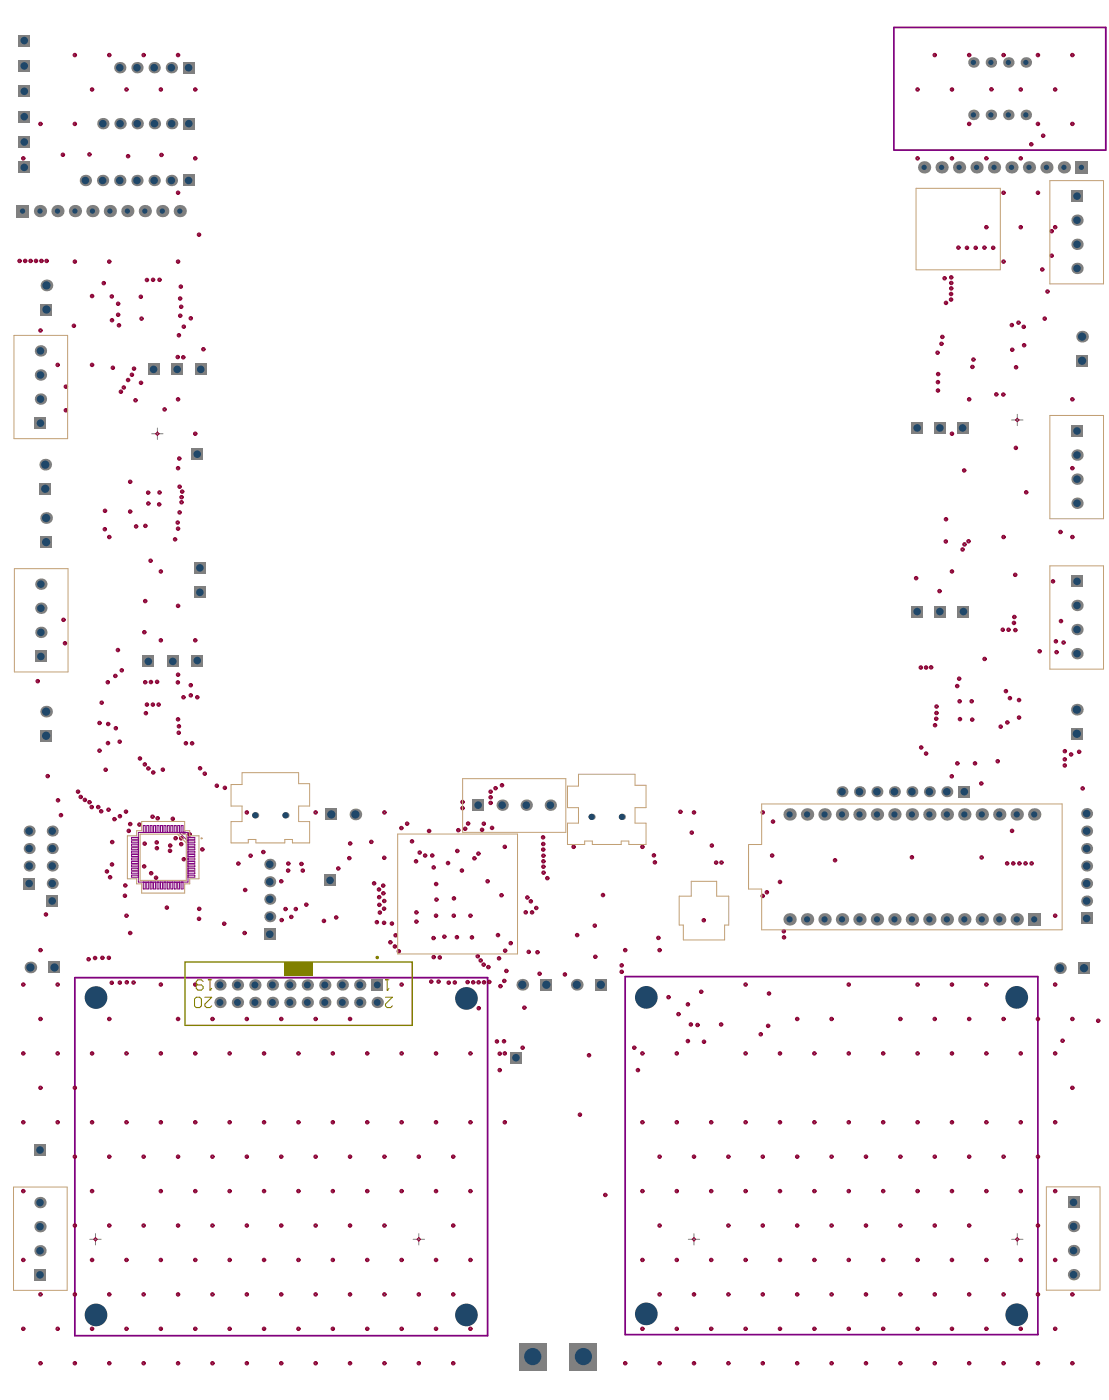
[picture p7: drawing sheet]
<svg xmlns="http://www.w3.org/2000/svg" width="536mm" height="677mm" viewBox="0 0 536 677" stroke-linecap="round" stroke-linejoin="round" font-family="sans-serif">
<g fill="none" stroke="#800080" stroke-width=".48">
<path d="M67 418h-3v1h3M67 402h24v24h-24zM67 420h-3v1h3M67 411h-3v1h3M67 413h-3v1h3M67 415h-3v1h3M67 416h-3v1h3M67 405h-3v1h3M67 406h-3v1h3M67 408h-3v1h3M67 410h-3v1h3M69 402v-3h1v3"/>
<path d="M71 402v-3h1v3M73 402v-3v3M74 402v-3h1v3M76 402v-3h1v3M78 402v-3v3M79 402v-3h1v3M81 402v-3h1v3M83 402v-3v3M84 402v-3h1v3M86 402v-3h1v3M87 402l4 5M88 402v-3v3"/>
<path d="M88 402l2 1M89 402v1M90 402l-2 1M91 418h3v1h-3M91 420h3v1h-3M91 405h3v1h-3M91 406h3v1h-3M91 408h3v1h-3M91 410h3v1h-3M91 411h3v1h-3M91 413h3v1h-3M91 415h3v1h-3"/>
<path d="M91 416h3v1h-3M67 421h-3v1h3M67 423h-3v1h3M69 426v4h1v-4M71 426v4h1v-4M73 426v4v-4M74 426v4h1v-4M76 426v4h1v-4M78 426v4v-4M79 426v4h1v-4M81 426v4h1v-4M83 426v4v-4"/>
<path d="M84 426v4h1v-4M86 426v4h1v-4M88 426v4v-4M91 421h3v1h-3M91 423h3v1h-3"/>
</g>
<path d="M432 13h102v60h-102zM36 473h200v173h-200zM302 472h200v173h-200z" fill="none" stroke="#800080" stroke-width=".85"/>
<g fill="none" stroke="#808080" stroke-width=".48">
<path d="M11 20h2M12 19v2M11 32h2M12 31v2M36 27h1M36 26v1M52 27h1M53 26v1M57 33h2M58 32v2M65 33h2M66 32v2"/>
<path d="M69 27h1M69 26v1M74 33h1M74 32v2M82 33h2M83 32v2M86 27h1M86 26v1M90 33h2M91 32v2M451 27h1M452 26v1"/>
<path d="M468 27h1M468 26v1M470 30h1M470 30v1M478 30h1M479 30v1M484 27h1M485 26v1M487 30h1M487 30v1M495 30h1M496 30v1"/>
<path d="M501 27h1M502 26v1M518 27h1M518 26v1M11 56h2M11 44h2M12 43v2M12 55v2M19 60h1M20 59v1M36 60h1M36 59v1"/>
<path d="M44 43h1M44 43v1M49 60h2M50 59v2M57 60h2M58 59v2M61 43h1M61 43v1M65 60h2M66 59v2M74 60h2M75 59v2"/>
<path d="M77 43h1M78 43v1M82 60h2M83 59v2M90 60h2M91 59v2M94 43h1M94 43v1M443 43h1M443 43v1M459 43h1M460 43v1"/>
<path d="M468 60h1M468 59v1M470 56h1M470 55v1M478 56h1M479 43h1M479 55v1M479 43v1M487 56h1M487 55v1M493 43h1M493 43v1"/>
<path d="M495 56h1M496 55v1M501 60h1M502 59v1M509 43h1M510 43v1M518 60h1M518 59v1M11 77h1M11 69h2M11 76v1M12 68v2"/>
<path d="M12 80v2M30 75h1M30 74v1M43 75h1M43 74v1M61 75h1M62 75v1M78 75h1M78 74v1M94 77h1M94 76v1M443 77h1"/>
<path d="M443 76v1M459 77h1M460 76v1M476 77h1M477 76v1M493 77h1M493 76v1M498 70h1M498 69v1M504 66h1M504 65v1M11 81h2"/>
<path d="M40 87h2M41 86v2M49 87h1M50 86v2M57 87h2M58 86v2M65 87h2M66 86v2M74 87h1M74 86v2M82 87h2M83 86v2"/>
<path d="M86 93h1M86 93v1M90 87h2M91 86v2M446 81h1M447 80v2M454 81h2M455 80v2M463 81h1M463 80v2M471 81h2M472 80v2"/>
<path d="M480 81h1M480 80v2M484 93h1M485 93v1M488 81h1M489 80v2M497 81h1M497 80v2M501 93h1M502 93v1M505 81h1M506 80v2"/>
<path d="M513 81h2M514 80v2M520 95h1M520 94v2M522 81h1M523 80v2M10 102h2M11 101v2M19 102h1M19 101v2M27 102h1M28 101v2"/>
<path d="M36 102h1M36 101v2M44 102h1M45 101v2M52 102h2M53 101v2M61 102h1M62 101v2M69 102h2M70 101v2M78 102h1M78 101v2"/>
<path d="M86 102h2M87 101v2M96 113h1M96 113v1M463 120h1M463 119v1M467 120h1M467 119v1M471 120h1M471 119v1M475 120h1M476 119v1"/>
<path d="M476 110h1M477 109v1M479 120h1M480 119v1M493 110h1M493 109v1M508 112h1M508 111v1M509 110h1M510 109v1M520 118h1M520 106h1"/>
<path d="M520 106v1M520 117v2M9 126h1M9 126v1M12 126h1M12 126v1M14 126h1M15 126v1M17 126h1M17 126v1M20 126h.1M20 126v1"/>
<path d="M21 138h2M22 126h1M22 137v2M23 126v1M36 126h1M36 126v1M50 137h1M50 136v1M52 126h1M53 126v1M70 135h1M71 135v1"/>
<path d="M73 135h1M74 135v1M77 135h1M77 135v1M86 126h1M86 126v1M87 139h1M87 138v1M456 134h1M456 134v1M459 137h1M459 139h1"/>
<path d="M459 134h1M460 134v1M460 136v1M460 139v1M484 126h1M485 126v1M503 130h1M504 130v1M508 124h1M508 123v1M520 130h1M520 129v2"/>
<path d="M19 160h1M20 159v1M21 150h2M22 149v2M35 157h1M36 157v1M44 143h1M44 143v1M54 143h1M54 155h1M54 143v1M54 154v1"/>
<path d="M57 147h1M57 152h1M57 157h1M57 146v1M57 152v1M57 157v1M68 143h1M68 154h1M68 143v1M68 154v1M87 144h1M87 153h1"/>
<path d="M87 148h1M87 144v1M87 152v1M88 148v1M88 158h1M89 157v1M92 154h1M92 153v1M457 146h1M457 146v1M459 142h1M459 145h1"/>
<path d="M460 142v1M460 144v1M488 157h1M489 157v1M492 156h1M492 155v1M494 158h1M495 157v1M504 154h1M505 154v1M506 141h1M506 140v1"/>
<path d="M19 170h1M20 169v2M27 176h1M28 176v1M44 176h1M44 176v1M54 178h1M55 177v1M64 178h1M65 178v1M73 179h2M74 178v1"/>
<path d="M85 179h2M85 173h1M86 178v1M86 172v1M86 162h1M86 162v1M88 173h1M89 172v1M96 179h2M97 178v1M98 169h1M98 168v1"/>
<path d="M453 170h1M453 170v1M454 166h1M455 163h1M455 166v1M455 162v1M469 177h1M470 177v1M470 174h1M470 173v1M489 169h1M489 169v1"/>
<path d="M490 177h1M491 177v1M494 167h1M495 166v1M522 163h2M522 174h2M523 162v2M523 173v2M19 181h1M19 193h1M20 180v2M20 192v2"/>
<path d="M31 198h1M31 187h1M32 186v1M32 198v1M58 189h1M58 189v1M59 187h1M60 187v1M61 184h1M62 183v1M63 181h1M64 181v1"/>
<path d="M65 193h1M65 193v1M68 185h1M68 185v1M79 198h1M80 197v1M86 193h1M86 192v1M453 189h1M453 185h1M453 181h1M453 184v1"/>
<path d="M453 188v1M453 180v1M468 193h1M468 192v1M481 191h1M481 190v1M484 191h1M485 190v1M518 193h1M518 192v1M19 205h1M20 204v1"/>
<path d="M73 210h6M76 207v5M94 210h1M94 209v1M94 220h2M95 219v1M442 207h2M443 206v2M453 207h2M454 206v2M459 210h1M460 209v1"/>
<path d="M464 207h2M465 206v2M489 203h5M490 216h1M491 216v1M492 200v6M520 220h1M520 208h1M520 207v2M520 219v2M21 225h2M21 236h2"/>
<path d="M22 224v2M22 235v2M62 233h1M63 232v1M71 238h1M72 238v1M77 238h1M77 238v1M86 226h1M86 226v1M86 222h1M86 235h1"/>
<path d="M87 221v1M87 235v1M88 238h1M88 240v1M88 237v1M465 227h1M466 227v1M495 238h1M496 237v1M518 226h1M518 226v1M520 232h1"/>
<path d="M520 231v1M21 250h2M22 249v2M50 256h1M50 247h1M51 255v1M51 246v1M52 260h1M53 259v1M62 247h1M63 247v1M65 254h1"/>
<path d="M66 254v1M70 254h1M70 254v1M71 243h1M72 243v1M76 244h1M77 243v1M85 253h1M86 256h1M86 252v1M86 255v1M86 248h1"/>
<path d="M87 247v1M87 243h1M87 240h1M88 242v1M457 251h1M457 250v1M484 260h1M485 259v1M512 257h1M512 257v1M518 260h1M518 259v1"/>
<path d="M520 243h1M520 242v2M21 262h2M22 261v2M72 271h1M73 271v1M77 276h1M78 276v1M84 261h1M85 260v1M96 274h1M97 274v1"/>
<path d="M442 279h1M443 279v1M457 262h1M457 261v1M459 276h1M460 276v1M465 266h1M465 265v1M466 263h1M466 263v1M467 262h1M468 261v1"/>
<path d="M490 278h1M491 277v1M19 282h2M19 294h2M20 281v2M20 293v2M30 300h1M31 299v1M70 291h1M70 290v1M86 293h1M86 292v1"/>
<path d="M96 286h1M97 285v2M442 296h2M443 295v1M453 296h2M453 286h1M454 285v1M454 295v1M465 296h1M466 295v1M490 298h1M490 298v1"/>
<path d="M508 281h1M509 280v1M513 300v1M520 281h1M520 293h1M520 280v2M520 292v2M19 306h2M19 317h2M20 305v2M20 316v2M31 311h1"/>
<path d="M31 310v1M56 314h1M57 314v1M69 306h1M70 305v1M71 320h2M72 319v2M77 309h1M78 309v1M83 320h1M83 319v2M94 309h1"/>
<path d="M94 309v1M94 319h2M95 318v2M475 318h1M476 318v1M484 304h1M485 304v1M487 304h1M487 304v1M489 301h1M490 301v1M490 305h1"/>
<path d="M491 304v1M502 315h1M502 314v1M510 310h1M510 315h1M510 309v1M511 315v1M512 300h1M513 311h1M514 310v1M520 316h1M520 304h1"/>
<path d="M520 303v2M520 315v2M18 329h1M18 329v1M49 340h1M49 339v1M52 330h1M52 329v1M55 327h1M56 326v1M58 324h1M59 323v1"/>
<path d="M70 330h1M70 329v1M72 330h1M73 329v1M75 330h1M76 329v1M85 330h1M86 326h1M86 329v1M86 326v1M88 337h1M89 336v1"/>
<path d="M92 331h1M92 336h1M92 331v1M92 336v1M95 337h1M95 336v1M444 323h1M445 322v1M447 323h1M447 322v1M449 323h1M450 322v1"/>
<path d="M462 332h1M463 331v1M463 328h1M463 339h1M463 328v1M464 338v1M469 339h1M470 338v1M486 334h1M486 334v1M487 337h1M488 337v1"/>
<path d="M492 338h1M492 338v1M21 356h2M21 344h2M22 343v2M22 355v2M48 349h1M48 349v1M52 359h1M52 350h1M52 359v1M52 349v1"/>
<path d="M55 352h1M56 351v1M57 358h1M58 358v1M70 345h1M70 344v1M70 341h1M71 340v1M73 341h1M74 340v1M76 341h1M77 340v1"/>
<path d="M86 348h1M86 354h1M86 351h1M86 347v1M86 354v1M86 351v1M89 359h1M90 359v1M92 359h1M93 359v1M451 350h1M452 350v1"/>
<path d="M452 347h1M452 345h1M452 341h1M452 347v1M452 344v1M453 341v1M463 348h1M464 347v1M469 348h1M470 347v1M483 351h1M484 351v1"/>
<path d="M486 349h1M487 349v1M492 347h1M492 346v1M519 355h2M519 343h2M520 342v2M520 354v2M23 375h1M23 375v1M48 363h1M48 362v1"/>
<path d="M51 372h1M51 372v1M67 367h1M68 366v1M69 369h1M70 369v1M71 371h1M72 371v1M74 373h1M74 373v1M78 372h1M79 371v1"/>
<path d="M96 371h1M97 371v1M98 374h1M99 373v1M104 380h1M105 379v1M242 380h1M243 379v1M445 361h1M445 361v1M447 364h1M447 364v1"/>
<path d="M459 375h1M460 375v1M462 369h1M463 368v1M471 369h1M471 368v1M474 379h1M474 378v1M482 368h1M482 367v1M514 370h1M514 367h1"/>
<path d="M514 363h1M515 366v1M515 369v1M515 363v1M517 365h1M518 364v1M521 363h1M521 363v1M28 387h1M28 386v1M29 394h1M29 393v1"/>
<path d="M37 383h1M38 382v1M38 385h1M39 385v1M41 387h1M41 386v1M43 388h1M43 387v1M44 390h1M44 390v1M47 390h1M47 390v1"/>
<path d="M48 392h1M49 392v1M52 391h1M52 391v1M55 396h1M55 395v1M57 394h1M58 394v1M60 392h1M61 392v1M62 398h1M63 398v1"/>
<path d="M67 399h1M67 398v1M73 395h1M74 394v1M76 395h1M76 395v1M83 396h1M83 395v1M108 381h1M109 380v1M119 393h1M119 392v1"/>
<path d="M123 394h1M123 393v2M137 394h2M138 393v2M152 393h1M153 392v1M159 394h2M160 393v2M171 394h2M172 393v2M185 393h1M186 392v1"/>
<path d="M194 400v1M196 398h1M197 398v1M223 391h1M223 388h1M223 387v1M223 390v1M226 398h1M226 398v1M230 389h2M231 388v2M233 398h1"/>
<path d="M234 398v1M237 383h1M237 385h1M237 388h1M237 382v1M237 385v1M237 388v1M238 400v1M239 381h1M239 380v1M242 389h2M243 388v2"/>
<path d="M253 389h2M254 388v2M265 389h2M266 388v2M285 395h2M286 394v2M300 395h1M300 394v2M328 392h1M329 392v1M335 393h1M335 392v1"/>
<path d="M368 393h1M369 392v1M373 397h1M374 397v1M381 394h1M382 393v1M389 394h2M390 393v1M398 394h1M398 393v1M406 383h2M406 394h2"/>
<path d="M407 382v2M407 393v1M414 383h2M415 394h1M415 382v2M415 393v1M423 383h2M423 394h1M424 382v2M424 393v1M431 383h2M431 394h2"/>
<path d="M432 382v2M432 393v1M440 383h2M440 394h1M441 382v2M441 393v1M448 383h2M448 394h2M449 382v2M449 393v1M457 383h1M457 394h1"/>
<path d="M458 382v2M458 393v1M465 383h2M465 394h2M466 382v2M466 393v1M474 394h1M474 393v1M482 394h2M483 393v1M491 394h1M491 393v1"/>
<path d="M499 394h1M500 393v1M523 381h1M523 381v1M524 393h2M525 392v2M13 402h2M13 410h2M13 419h2M14 401v2M14 409v2M14 418v1"/>
<path d="M24 402h2M24 410h2M24 419h2M25 401v2M25 409v2M25 418v1M54 418h1M54 407h1M54 417v1M54 406v1M62 402h1M62 401v1"/>
<path d="M69 419h1M69 408h1M70 418v1M70 407v1M75 407h1M75 410h1M76 407v1M76 409v1M82 411h1M82 409h1M82 411v1M82 408v1"/>
<path d="M84 405h1M85 405v1M87 408h1M87 405h1M88 405v1M88 407v1M88 415h1M89 415v1M91 403h1M92 403v1M97 411h1M98 410v1"/>
<path d="M115 417h1M115 417v1M121 414h1M121 413v1M127 412h1M127 411v1M129 418h2M130 417v2M139 417h1M139 417v1M145 418h1M146 417v1"/>
<path d="M163 420h1M163 419v1M168 415h1M169 408h1M169 414v1M169 407v1M179 407h1M179 406v1M185 415h1M186 414v1M193 400h1M199 407h1"/>
<path d="M199 406v1M201 416h1M201 416v1M202 412h1M203 412v1M205 413h1M205 413v1M207 402h1M207 401v1M208 413h1M209 413v1M209 419h1"/>
<path d="M210 419v1M216 417h1M216 417v1M220 411h1M221 411v1M221 401h1M221 401v1M224 401h1M225 400v1M229 415h1M229 414v1M231 413h1"/>
<path d="M231 412v1M232 401h1M233 401v1M237 400h1M243 409h1M244 409v1M262 405h1M262 411h1M262 408h1M262 419h1M262 416h1M262 414h1"/>
<path d="M262 404v1M262 407v1M262 410v1M263 413v1M263 416v1M263 418v1M277 409h1M277 409v1M310 409h1M310 409v1M315 413h1M316 417h1"/>
<path d="M316 413v1M316 416v1M334 402h1M334 402v1M343 409h1M344 408v1M346 417h1M346 416v1M348 417h1M349 416v1M373 413h1M373 413v1"/>
<path d="M403 416h1M403 415v1M440 414h1M441 414v1M474 414h1M474 414v1M486 417h1M487 417v1M489 402h1M489 401v1M489 417h1M490 417v1"/>
<path d="M492 417h1M493 417v1M495 417h1M496 417v1M498 417h1M498 417v1M524 402h2M524 410h2M524 419h2M525 401v2M525 409v2M525 418v1"/>
<path d="M13 427h2M14 426v2M24 435h2M24 427h2M25 426v2M25 435v1M51 421h1M52 421v1M53 424h1M53 423v1M60 433h1M60 428h1"/>
<path d="M60 432v1M61 427v1M73 422h1M73 422v1M75 424h1M75 424v1M80 439h1M81 438v1M96 439h1M96 439v1M118 430h1M118 430v1"/>
<path d="M129 426h2M129 435h2M130 425v2M130 434v2M135 426h1M136 425v1M137 439h1M138 439v1M139 421h1M139 420v1M142 439h1M143 439v1"/>
<path d="M146 421h1M146 420v1M147 437h1M148 437v1M159 425h1M159 425v1M180 427h1M181 426v1M183 430h1M183 434h1M183 437h1M183 429v1"/>
<path d="M183 433v1M183 437v1M185 428h1M185 432h1M185 439h1M185 428v1M185 435h1M185 431v1M186 439v1M186 435v1M210 427h1M210 435h1"/>
<path d="M211 427v1M211 434v1M219 434h1M219 434v1M223 421h1M223 420v1M235 426h1M236 425v1M242 433h1M242 432v1M254 434h1M255 433v1"/>
<path d="M256 436h1M257 435v1M259 439h1M259 438v1M262 422h1M263 421v1M264 424h1M264 424v1M291 433h1M291 432v1M368 433h1M369 433v1"/>
<path d="M370 431h1M371 431v1M376 426h1M377 426v1M524 435h2M524 427h2M525 426v2M525 435v1M19 459h1M20 459v1M22 442h1M22 441v1"/>
<path d="M61 443h1M61 442v1M62 451h1M63 450v1M96 444h1M96 444v1M108 446h1M108 446v1M118 451h1M118 450v1M129 452h2M129 443h2"/>
<path d="M130 442v2M130 451v1M136 445h1M136 444v1M140 443h1M141 443v1M156 445h1M157 445v1M162 443h1M162 443v1M182 446h1M182 445v1"/>
<path d="M183 441h1M184 441v1M185 446h1M186 446v1M188 455h1M189 455v1M189 446h1M189 446v1M190 457h1M191 452h1M191 457v1M191 452v1"/>
<path d="M192 460h1M193 459v1M201 441h1M201 445h1M201 440v1M201 445v1M209 453h1M209 453v1M210 443h1M211 442v1M214 453h1M215 452v1"/>
<path d="M219 443h1M219 442v1M220 453h1M221 452v1M227 443h1M227 442v1M228 453h1M228 453v1M240 452h1M241 451v1M244 459h1M244 459v1"/>
<path d="M246 456h1M247 455v1M254 441h1M254 440v1M255 460v1M257 441h1M257 440v1M260 460v1M278 452h1M279 451v1M287 447h1M287 447v1"/>
<path d="M302 459h1M302 459v1M318 453h1M318 453v1M318 459h1M319 459v1M340 445h1M340 444v1M378 450h1M378 453h1M379 450v1M379 453v1"/>
<path d="M381 444h1M382 444v1M389 444h2M390 444v1M398 444h1M398 444v1M406 444h2M407 444v1M415 444h1M415 444v1M423 444h1M424 444v1"/>
<path d="M431 444h2M432 444v1M440 444h1M441 444v1M448 444h2M449 444v1M457 444h1M458 444v1M465 444h2M466 444v1M474 444h1M474 444v1"/>
<path d="M482 444h2M483 444v1M491 444h1M491 444v1M499 444h1M500 444v1M509 443h1M510 442v1M524 444h2M525 443v2M11 476h1M11 475v1"/>
<path d="M14 468h2M15 467v2M25 468h2M26 467v2M27 476h1M28 475v1M42 464h1M43 463v1M45 463h1M46 463v1M46 479v6M49 463h1"/>
<path d="M49 462v1M52 463h1M53 462v1M54 475h.1M54 474v1M57 475h1M58 474v1M61 475h1M61 474v1M64 475h1M65 474v1M77 476h1"/>
<path d="M78 475v1M94 476h1M94 475v1M105 476h2M106 475v2M114 476h2M115 475v2M122 476h2M123 475v2M131 476h1M132 475v2M139 476h2"/>
<path d="M140 475v2M148 476h1M149 475v2M156 476h2M157 475v2M165 476h1M165 475v2M173 476h2M174 475v2M181 476h2M182 475v2M194 476h1"/>
<path d="M194 475v1M208 474h1M208 474v1M209 463h1M210 462v1M211 474h1M212 474v1M212 463h1M213 462v1M216 475h1M217 474v1M219 475h1"/>
<path d="M220 474v1M225 480v5M225 475h1M226 474v1M228 475h1M229 474v1M230 462h1M231 475h1M231 462v1M231 474v1M232 464h1M232 464v1"/>
<path d="M233 466h1M233 475h1M234 466v1M234 474v1M235 467h1M236 475h1M236 467v1M236 474v1M241 463h1M241 463v1M241 477h1M242 476v1"/>
<path d="M243 474h1M244 474v1M244 469h1M245 469v1M251 476h2M252 475v2M255 460h1M259 460h1M260 471h1M261 470v1M263 476h2M264 475v2"/>
<path d="M272 471h1M273 470v1M278 476h2M279 475v2M287 462h1M288 462v1M289 476h2M290 475v2M300 470h1M300 467h1M300 466v1M300 469v1"/>
<path d="M312 479v6M338 479h1M339 479v1M360 476h1M360 475v1M372 480v1M410 476h1M410 475v1M443 476h1M443 475v1M459 476h1M460 475v1"/>
<path d="M476 476h1M477 475v1M491 479v6M509 476h1M510 475v1M511 468h2M512 467v2M523 468h2M524 467v2M19 492h1M20 492v1M44 482h5"/>
<path d="M52 492h1M53 492v1M86 492h1M86 492v1M102 492h1M103 492v1M105 484h2M106 484v1M114 484h2M115 484v1M119 492h1M119 492v1"/>
<path d="M122 484h2M123 484v1M131 484h1M132 484v1M135 492h1M136 492v1M139 484h2M140 484v1M148 484h1M149 484v1M152 492h1M153 492v1"/>
<path d="M156 484h2M157 484v1M165 484h1M165 484v1M169 492h1M169 492v1M173 484h2M174 484v1M181 484h2M182 484v1M223 483h5M231 487h1"/>
<path d="M231 487v1M253 487h1M253 487v1M310 482h5M323 482h1M323 481v1M327 490h1M328 490v1M332 485h1M332 485v1M333 495h1M334 495v1"/>
<path d="M337 495h1M337 495v1M348 495h1M348 495v1M367 500h1M368 499v1M371 496h1M371 480h1M371 495v1M385 492h1M385 492v1M401 492h1"/>
<path d="M402 492v1M435 492h1M435 492v1M451 492h1M452 492v1M468 492h1M468 492v1M484 492h1M485 492v1M489 482h5M501 492h1M502 492v1"/>
<path d="M518 492h1M518 492v1M530 493h1M531 493v1M11 509h1M11 509v1M27 509h1M28 509v1M44 509h1M44 509v1M61 509h1M61 509v1"/>
<path d="M77 509h1M78 509v1M94 509h1M94 509v1M110 509h1M111 509v1M127 509h1M128 509v1M144 509h1M144 509v1M160 509h1M161 509v1"/>
<path d="M177 509h1M177 509v1M194 509h1M194 509v1M210 509h1M211 509v1M227 509h1M227 509v1M240 503h1M240 503v1M241 509h1M241 517h1"/>
<path d="M241 509v1M241 517v1M243 503h1M243 509h1M244 503v1M244 509v1M248 511h2M249 510v2M252 506h1M253 506v1M284 510h1M285 510v1"/>
<path d="M306 506h1M306 506v1M308 517h1M308 517v1M310 509h1M310 509v1M327 509h1M327 509v1M332 503h1M332 503v1M340 503h1M340 503v1"/>
<path d="M360 509h1M360 509v1M376 509h1M377 509v1M393 509h1M394 509v1M410 509h1M410 509v1M426 509h1M427 509v1M443 509h1M443 509v1"/>
<path d="M459 509h1M460 509v1M476 509h1M477 509v1M493 509h1M493 509v1M509 509h1M510 509v1M513 503h1M513 502v1M19 526h1M20 525v1"/>
<path d="M36 526h1M36 525v1M280 539h1M280 538v1M518 526h1M518 525v1M11 542h1M11 542v1M18 556h2M19 555v2M27 542h1M28 542v1"/>
<path d="M36 559h1M36 559v1M44 542h1M44 542v1M52 559h1M53 559v1M61 542h1M61 542v1M69 559h1M69 559v1M77 542h1M78 542v1"/>
<path d="M86 559h1M86 559v1M94 542h1M94 542v1M102 559h1M103 559v1M110 542h1M111 542v1M119 559h1M119 559v1M127 542h1M128 542v1"/>
<path d="M135 559h1M136 559v1M144 542h1M144 542v1M152 559h1M153 559v1M160 542h1M161 542v1M169 559h1M169 559v1M177 542h1M177 542v1"/>
<path d="M185 559h1M186 559v1M194 542h1M194 542v1M202 559h1M202 559v1M210 542h1M211 542v1M218 559h1M219 559v1M227 542h1M227 542v1"/>
<path d="M243 542h1M244 542v1M310 542h1M310 542v1M318 559h1M319 559v1M327 542h1M327 542v1M335 559h1M335 559v1M343 542h1M344 542v1"/>
<path d="M351 559h1M352 559v1M360 542h1M360 542v1M368 559h1M369 559v1M376 542h1M377 542v1M385 559h1M385 559v1M393 542h1M394 542v1"/>
<path d="M401 559h1M402 559v1M410 542h1M410 542v1M418 559h1M418 559v1M426 542h1M427 542v1M435 559h1M435 559v1M443 542h1M443 542v1"/>
<path d="M451 559h1M452 559v1M459 542h1M460 542v1M468 559h1M468 559v1M476 542h1M477 542v1M484 559h1M485 559v1M493 542h1M493 542v1"/>
<path d="M501 559h1M502 559v1M509 542h1M510 542v1M11 576h1M11 575v1M44 576h1M44 575v1M77 576h1M78 575v1M94 576h1M94 575v1"/>
<path d="M110 576h1M111 575v1M127 576h1M128 575v1M144 576h1M144 575v1M160 576h1M161 575v1M177 576h1M177 575v1M194 576h1M194 575v1"/>
<path d="M210 576h1M211 575v1M227 576h1M227 575v1M292 578h1M292 577v1M310 576h1M310 575v1M327 576h1M327 575v1M343 576h1M344 575v1"/>
<path d="M360 576h1M360 575v1M376 576h1M377 575v1M393 576h1M394 575v1M410 576h1M410 575v1M426 576h1M427 575v1M443 576h1M443 575v1"/>
<path d="M459 576h1M460 575v1M476 576h1M477 575v1M493 576h1M493 575v1M509 576h1M510 575v1M18 581h2M18 593h2M19 580v2M19 592v2"/>
<path d="M36 592h1M36 592v1M43 599h6M46 596v6M52 592h1M53 592v1M69 592h1M69 592v1M86 592h1M86 592v1M102 592h1M103 592v1"/>
<path d="M119 592h1M119 592v1M135 592h1M136 592v1M152 592h1M153 592v1M169 592h1M169 592v1M185 592h1M186 592v1M200 599h5M202 596v6"/>
<path d="M218 592h1M219 592v1M318 592h1M319 592v1M333 599h5M335 596v6M351 592h1M352 592v1M368 592h1M369 592v1M385 592h1M385 592v1"/>
<path d="M401 592h1M402 592v1M418 592h1M418 592v1M435 592h1M435 592v1M451 592h1M452 592v1M468 592h1M468 592v1M489 599h5M492 596v6"/>
<path d="M501 592h1M502 592v1M518 581h2M518 593h2M519 580v2M519 592v2M11 609h1M11 608v1M18 605h2M18 616h2M19 604v1M19 615v2"/>
<path d="M44 609h1M44 608v1M61 609h1M61 608v1M77 609h1M78 608v1M94 609h1M94 608v1M110 609h1M111 608v1M127 609h1M128 608v1"/>
<path d="M144 609h1M144 608v1M160 609h1M161 608v1M177 609h1M177 608v1M194 609h1M194 608v1M210 609h1M211 608v1M227 609h1M227 608v1"/>
<path d="M310 609h1M310 608v1M327 609h1M327 608v1M343 609h1M344 608v1M360 609h1M360 608v1M376 609h1M377 608v1M393 609h1M394 608v1"/>
<path d="M410 609h1M410 608v1M426 609h1M427 608v1M443 609h1M443 608v1M459 609h1M460 608v1M476 609h1M477 608v1M493 609h1M493 608v1"/>
<path d="M509 609h1M510 608v1M518 604h2M518 616h2M519 603v2M519 615v2M19 626h1M20 625v1M36 626h1M36 625v1M44 636h5M46 633v5"/>
<path d="M52 626h1M53 625v1M69 626h1M69 625v1M86 626h1M86 625v1M102 626h1M103 625v1M119 626h1M119 625v1M135 626h1M136 625v1"/>
<path d="M152 626h1M153 625v1M169 626h1M169 625v1M185 626h1M186 625v1M202 626h1M202 625v1M218 626h1M219 625v1M223 636h5M225 633v5"/>
<path d="M310 635h5M312 632v6M318 626h1M319 625v1M335 626h1M335 625v1M351 626h1M352 625v1M368 626h1M369 625v1M385 626h1M385 625v1"/>
<path d="M401 626h1M402 625v1M418 626h1M418 625v1M435 626h1M435 625v1M451 626h1M452 625v1M468 626h1M468 625v1M484 626h1M485 625v1"/>
<path d="M489 635h5M491 633v5M501 626h1M502 625v1M518 626h1M518 625v1M11 642h1M11 642v1M19 659h1M20 658v1M27 642h1M28 642v1"/>
<path d="M36 659h1M36 658v1M44 642h1M44 642v1M52 659h1M53 658v1M61 642h1M61 642v1M69 659h1M69 658v1M77 642h1M78 642v1"/>
<path d="M86 659h1M86 658v1M94 642h1M94 642v1M102 659h1M103 658v1M110 642h1M111 642v1M119 659h1M119 658v1M127 642h1M128 642v1"/>
<path d="M135 659h1M136 658v1M144 642h1M144 642v1M152 659h1M153 658v1M160 642h1M161 642v1M169 659h1M169 658v1M177 642h1M177 642v1"/>
<path d="M185 659h1M186 658v1M194 642h1M194 642v1M202 659h1M202 658v1M210 642h1M211 642v1M218 659h1M219 658v1M227 642h1M227 642v1"/>
<path d="M255 656h4M257 654v4M280 656h4M282 654v4M302 659h1M302 658v1M310 642h1M310 642v1M318 659h1M319 658v1M327 642h1M327 642v1"/>
<path d="M335 659h1M335 658v1M343 642h1M344 642v1M351 659h1M352 658v1M360 642h1M360 642v1M368 659h1M369 658v1M376 642h1M377 642v1"/>
<path d="M385 659h1M385 658v1M393 642h1M394 642v1M401 659h1M402 658v1M410 642h1M410 642v1M418 659h1M418 658v1M426 642h1M427 642v1"/>
<path d="M435 659h1M435 658v1M443 642h1M443 642v1M451 659h1M452 658v1M459 642h1M460 642v1M468 659h1M468 658v1M476 642h1M477 642v1"/>
<path d="M484 659h1M485 658v1M493 642h1M493 642v1M501 659h1M502 658v1M509 642h1M510 642v1M518 659h1M518 658v1"/>
</g>
<g fill="none" stroke="#8d0034" stroke-width=".48">
<path d="M11 19h2v1h-2zM11 31h2v2h-2zM57 32h2v2h-2zM65 32h2v2h-2zM74 32h1v2h-1zM82 32h2v2h-2zM90 32h2v2h-2zM470 29v1l1-1v1v1h-1v-1zM478 29l1 1 1-1-1 1 1 1h-1h-1v-1zM486 29l1 1 1-1v1v1h-1h-1l1-1zM495 29l1 1 1-1-1 1 1 1h-1h-1v-1zM11 43h2v2h-2z"/>
<path d="M11 56h2v1h-2zM49 59h2v2h-2zM57 59h2v2h-2zM65 59h2v2h-2zM74 59h1v2h-1zM82 59h2v2h-2zM90 59h2v2h-2zM470 55h1v1h-1zM478 55h1h1l-1 1h1h-1h-1zM486 55h1h1v1h-1h-1h1zM495 55h1h1l-1 1h1h-1h-1zM11 68h2v1h-2z"/>
<path d="M11 80h2v2h-2zM40 86h2v2h-2zM49 86h1v2h-1zM57 86h2v2h-2zM65 86h2v2h-2zM74 86h1v2h-1zM82 86h2v2h-2zM90 86h2v2h-2zM446 80h1v1v1v-1l-1 1v-1zM454 80h1h1l-1 1 1 1-1-1-1 1 1-1zM463 80h1v1v1l-1-1v1v-1zM471 80h1h1l-1 1 1 1-1-1-1 1v-1z"/>
<path d="M479 80h1h1v1v1l-1-1-1 1 1-1zM488 80h1h1l-1 1 1 1-1-1-1 1v-1zM496 80h1h1v1v1l-1-1-1 1 1-1zM505 80h1v1v1v-1l-1 1v-1zM513 80h1h1v1v1l-1-1-1 1 1-1zM520 94h1v2h-1zM522 80h1v1v1v-1l-1 1v-1zM10 101l1 1 1-1-1 1 1 1-1-1-1 1v-1zM18 101l1 1 1-1v1v1l-1-1-1 1 1-1zM27 101l1 1 1-1-1 1 1 1-1-1-1 1v-1zM35 101l1 1 1-1v1v1l-1-1-1 1 1-1zM44 101l1 1v-1v1v1v-1l-1 1v-1z"/>
<path d="M52 101l1 1 1-1v1v1l-1-1-1 1 1-1zM61 101l1 1v-1v1v1v-1l-1 1v-1zM69 101l1 1 1-1-1 1 1 1-1-1-1 1 1-1zM78 101v1l1-1v1v1l-1-1v1v-1zM86 101l1 1 1-1-1 1 1 1-1-1-1 1v-1zM520 106h1v1h-1zM520 117h1v2h-1zM22 137l1 1v1l-1-1zM520 129h1v2h-1zM22 149h1v1h-1zM19 169h1v1h-1zM73 178h2v1h-2z"/>
<path d="M85 178h1v1h-1zM96 178h2v1h-2zM522 174h2l-1 1h-1zM522 162h2l-1 2-1-1zM19 180h1v2h-1zM19 192h1v2h-1zM19 204h1v1h-1zM76 209l1 1h-1h-1zM94 219h2v1h-2zM442 206h2v2h-2zM453 206h2v2h-2zM464 206h2v2h-2z"/>
<path d="M492 202v1v1l-1-1zM520 207h1v2h-1zM520 219h1v2h-1zM21 224h2l-1 1h-1zM21 235l2 1-1 1h-1zM520 231h1v1h-1zM22 250h1v1h-2zM520 242h1v2h-1zM22 261l1 1v1l-2-1zM96 274h1v1h-1zM19 293h2v2h-2zM19 281h2v2h-2z"/>
<path d="M96 285h1v2h-1zM442 295h2v1h-2zM453 295h2v1h-2zM465 295h1v1h-1zM520 280h1v2h-1zM520 292h1v1h-1zM19 316h2v2h-2zM19 305h2v1h-2zM71 319h2v2h-2zM83 319h1v2h-1zM94 318h2v2h-2zM520 303h1v2h-1z"/>
<path d="M520 315h1v2h-1zM22 343l1 1v1l-2-1zM22 355h1v1h-2zM520 342l1 1v1l-2-1zM520 354h1v1h-2zM122 394l1-1 1 1-1 1-1-1h1zM137 394l1-1 1 1h-1h1l-1 1-1-1h1zM160 393h1v1h-2zM171 393h2l-1 1h-1zM230 388h2v2h-2zM242 388h1v2h-1zM253 388h2v2h-2z"/>
<path d="M265 388h2v2h-2zM285 394h1h1l-1 1h1l-1 1-1-1zM300 394h1v1l-1 1v-1zM381 393h1v1h-1zM389 393h1h1l-1 1h1h-1h-1h1zM398 393h1v1h-1zM406 382h2v1h-2zM406 393h1h1l-1 1h1h-1h-1zM414 382h2v1h-2zM414 393h1h1v1h-1h-1h1zM423 382h2v1h-2zM423 393h1h1l-1 1h1h-1h-1z"/>
<path d="M431 382h2v1h-2zM431 393h1h1v1h-1h-1h1zM440 393h1v1h-1zM440 382h1v1h-1zM448 382h2v1h-2zM448 393h1h1l-1 1h1h-1h-1h1zM457 393h1v1h-1zM457 382h1v1h-1zM465 393h1h1l-1 1h1h-1h-1h1zM465 382h2v1h-2zM474 393h1v1h-1zM482 393h1h1l-1 1h1h-1h-1z"/>
<path d="M490 393h1h1v1h-1h-1h1zM499 393h1h1l-1 1h1h-1h-1zM524 392h2v2h-2zM13 418h2v1h-2zM13 409h2v2h-2zM13 401h2v1h-2zM24 418h2v1h-2zM24 409h2v2h-2zM24 401h2v1h-2zM130 417h1v2h-1zM524 401h2v1h-2zM524 409h2v2h-2z"/>
<path d="M524 418h2v1h-2zM13 426h2v2h-2zM24 435h2v1h-2zM24 426h2v2h-2zM130 425h1v2h-1zM130 434h1v1h-1zM159 425h1v1h-1zM524 426h2v2h-2zM524 435h2v1h-2zM130 442h1v2h-1zM130 451h1v1h-1zM381 443l1 1v-1v1v1h-1v-1z"/>
<path d="M389 443l1 1 1-1-1 1 1 1h-1h-1l1-1zM398 443v1l1-1v1v1h-1v-1zM406 443l1 1 1-1-1 1 1 1h-1h-1v-1zM414 443l1 1 1-1v1v1h-1h-1l1-1zM423 443l1 1 1-1-1 1 1 1h-1h-1v-1zM431 443l1 1 1-1v1v1h-1h-1l1-1zM440 443l1 1v-1v1v1h-1v-1zM448 443l1 1 1-1-1 1 1 1h-1h-1l1-1zM457 443l1 1v-1v1v1h-1v-1zM465 443l1 1 1-1-1 1 1 1h-1h-1l1-1zM474 443v1l1-1v1v1h-1v-1zM482 443l1 1 1-1-1 1 1 1h-1h-1v-1z"/>
<path d="M490 443l1 1 1-1v1v1h-1h-1l1-1zM499 443l1 1 1-1-1 1 1 1h-1h-1v-1zM524 443h2v2h-2zM14 467h2l-1 1h-1zM26 467h1v1h-2zM252 475l1 1v1l-1-1zM264 475l1 1-1 1-1-1zM278 475l2 1-1 1-1-1zM290 475l1 1v1l-2-1zM512 467h1v2l-2-1zM523 467h2l-1 2-1-1zM46 481l1 1-1 1v-1z"/>
<path d="M225 482l1 1h-1zM312 481l1 1-1 1-1-1zM491 481l1 1-1 1-1-1zM248 510h2v2h-2zM18 555h2v2h-2zM18 592h2v2h-2zM18 580h2v2h-2zM46 598l1 1-1 1-1-1zM202 598l1 1-1 1v-1zM335 598l1 1-1 1-1-1zM492 598v1v1l-1-1zM518 580h2v2h-2z"/>
<path d="M518 592h2v2h-2zM18 615h2v2h-2zM18 604h2v1h-2zM518 604h2v1h-2zM518 615h2v2h-2zM46 635l1 1h-1zM225 635l1 1h-1zM312 634l1 1-1 1-1-1zM491 635h1l-1 1-1-1zM257 655h1l-1 1zM281 655h2l-1 1z"/>
<circle cx="36" cy="27" r=".8"/>
<circle cx="36" cy="27" r=".5"/>
<circle cx="53" cy="27" r=".8"/>
<circle cx="53" cy="27" r=".5"/>
<circle cx="69" cy="27" r=".8"/>
<circle cx="69" cy="27" r=".5"/>
<circle cx="86" cy="27" r=".8"/>
<circle cx="86" cy="27" r=".5"/>
<circle cx="452" cy="27" r=".8"/>
<circle cx="452" cy="27" r=".5"/>
<circle cx="468" cy="27" r=".8"/>
<circle cx="468" cy="27" r=".5"/>
<circle cx="485" cy="27" r=".8"/>
<circle cx="485" cy="27" r=".5"/>
<circle cx="502" cy="27" r=".8"/>
<circle cx="502" cy="27" r=".5"/>
<circle cx="518" cy="27" r=".8"/>
<circle cx="518" cy="27" r=".5"/>
<circle cx="20" cy="60" r=".8"/>
<circle cx="20" cy="60" r=".5"/>
<circle cx="36" cy="60" r=".8"/>
<circle cx="36" cy="60" r=".5"/>
<circle cx="44" cy="43" r=".8"/>
<circle cx="44" cy="43" r=".5"/>
<circle cx="61" cy="43" r=".8"/>
<circle cx="61" cy="43" r=".5"/>
<circle cx="78" cy="43" r=".8"/>
<circle cx="78" cy="43" r=".5"/>
<circle cx="94" cy="43" r=".8"/>
<circle cx="94" cy="43" r=".5"/>
<circle cx="443" cy="43" r=".8"/>
<circle cx="443" cy="43" r=".5"/>
<circle cx="460" cy="43" r=".8"/>
<circle cx="460" cy="43" r=".5"/>
<circle cx="468" cy="60" r=".8"/>
<circle cx="468" cy="60" r=".5"/>
<circle cx="479" cy="43" r=".8"/>
<circle cx="479" cy="43" r=".5"/>
<circle cx="493" cy="43" r=".8"/>
<circle cx="493" cy="43" r=".5"/>
<circle cx="502" cy="60" r=".8"/>
<circle cx="502" cy="60" r=".5"/>
<circle cx="510" cy="43" r=".8"/>
<circle cx="510" cy="43" r=".5"/>
<circle cx="518" cy="60" r=".8"/>
<circle cx="518" cy="60" r=".5"/>
<circle cx="11" cy="77" r=".8"/>
<circle cx="11" cy="77" r=".5"/>
<circle cx="30" cy="75" r=".8"/>
<circle cx="30" cy="75" r=".5"/>
<circle cx="43" cy="75" r=".8"/>
<circle cx="43" cy="75" r=".5"/>
<circle cx="62" cy="75" r=".8"/>
<circle cx="62" cy="75" r=".5"/>
<circle cx="78" cy="75" r=".8"/>
<circle cx="78" cy="75" r=".5"/>
<circle cx="94" cy="77" r=".8"/>
<circle cx="94" cy="77" r=".5"/>
<circle cx="443" cy="77" r=".8"/>
<circle cx="443" cy="77" r=".5"/>
<circle cx="460" cy="77" r=".8"/>
<circle cx="460" cy="77" r=".5"/>
<circle cx="477" cy="77" r=".8"/>
<circle cx="477" cy="77" r=".5"/>
<circle cx="493" cy="77" r=".8"/>
<circle cx="493" cy="77" r=".5"/>
<circle cx="498" cy="70" r=".8"/>
<circle cx="498" cy="70" r=".5"/>
<circle cx="504" cy="66" r=".8"/>
<circle cx="504" cy="66" r=".5"/>
<circle cx="86" cy="93" r=".8"/>
<circle cx="86" cy="93" r=".5"/>
<circle cx="485" cy="93" r=".8"/>
<circle cx="485" cy="93" r=".5"/>
<circle cx="502" cy="93" r=".8"/>
<circle cx="502" cy="93" r=".5"/>
<circle cx="96" cy="113" r=".8"/>
<circle cx="96" cy="113" r=".5"/>
<circle cx="463" cy="120" r=".8"/>
<circle cx="463" cy="120" r=".5"/>
<circle cx="467" cy="120" r=".8"/>
<circle cx="467" cy="120" r=".5"/>
<circle cx="471" cy="120" r=".8"/>
<circle cx="471" cy="120" r=".5"/>
<circle cx="476" cy="120" r=".8"/>
<circle cx="476" cy="120" r=".5"/>
<circle cx="477" cy="110" r=".8"/>
<circle cx="477" cy="110" r=".5"/>
<circle cx="480" cy="120" r=".8"/>
<circle cx="480" cy="120" r=".5"/>
<circle cx="493" cy="110" r=".8"/>
<circle cx="493" cy="110" r=".5"/>
<circle cx="508" cy="112" r=".8"/>
<circle cx="508" cy="112" r=".5"/>
<circle cx="510" cy="110" r=".8"/>
<circle cx="510" cy="110" r=".5"/>
<circle cx="9" cy="126" r=".8"/>
<circle cx="9" cy="126" r=".5"/>
<circle cx="12" cy="126" r=".8"/>
<circle cx="12" cy="126" r=".5"/>
<circle cx="15" cy="126" r=".8"/>
<circle cx="15" cy="126" r=".5"/>
<circle cx="17" cy="126" r=".8"/>
<circle cx="17" cy="126" r=".5"/>
<circle cx="20" cy="126" r=".8"/>
<circle cx="20" cy="126" r=".5"/>
<circle cx="23" cy="126" r=".8"/>
<circle cx="23" cy="126" r=".5"/>
<circle cx="36" cy="126" r=".8"/>
<circle cx="36" cy="126" r=".5"/>
<circle cx="50" cy="137" r=".8"/>
<circle cx="50" cy="137" r=".5"/>
<circle cx="53" cy="126" r=".8"/>
<circle cx="53" cy="126" r=".5"/>
<circle cx="71" cy="135" r=".8"/>
<circle cx="71" cy="135" r=".5"/>
<circle cx="74" cy="135" r=".8"/>
<circle cx="74" cy="135" r=".5"/>
<circle cx="77" cy="135" r=".8"/>
<circle cx="77" cy="135" r=".5"/>
<circle cx="86" cy="126" r=".8"/>
<circle cx="86" cy="126" r=".5"/>
<circle cx="87" cy="139" r=".8"/>
<circle cx="87" cy="139" r=".5"/>
<circle cx="456" cy="134" r=".8"/>
<circle cx="456" cy="134" r=".5"/>
<circle cx="460" cy="134" r=".8"/>
<circle cx="460" cy="137" r=".8"/>
<circle cx="460" cy="139" r=".8"/>
<circle cx="460" cy="139" r=".5"/>
<circle cx="460" cy="134" r=".5"/>
<circle cx="460" cy="137" r=".5"/>
<circle cx="485" cy="126" r=".8"/>
<circle cx="485" cy="126" r=".5"/>
<circle cx="504" cy="130" r=".8"/>
<circle cx="504" cy="130" r=".5"/>
<circle cx="508" cy="124" r=".8"/>
<circle cx="508" cy="124" r=".5"/>
<circle cx="20" cy="160" r=".8"/>
<circle cx="20" cy="160" r=".5"/>
<circle cx="36" cy="157" r=".8"/>
<circle cx="36" cy="157" r=".5"/>
<circle cx="44" cy="143" r=".8"/>
<circle cx="44" cy="143" r=".5"/>
<circle cx="54" cy="143" r=".8"/>
<circle cx="54" cy="143" r=".5"/>
<circle cx="54" cy="155" r=".8"/>
<circle cx="54" cy="155" r=".5"/>
<circle cx="57" cy="152" r=".8"/>
<circle cx="57" cy="147" r=".8"/>
<circle cx="57" cy="147" r=".5"/>
<circle cx="57" cy="152" r=".5"/>
<circle cx="57" cy="157" r=".8"/>
<circle cx="57" cy="157" r=".5"/>
<circle cx="68" cy="143" r=".8"/>
<circle cx="68" cy="143" r=".5"/>
<circle cx="68" cy="154" r=".8"/>
<circle cx="68" cy="154" r=".5"/>
<circle cx="87" cy="144" r=".8"/>
<circle cx="87" cy="144" r=".5"/>
<circle cx="87" cy="153" r=".8"/>
<circle cx="87" cy="153" r=".5"/>
<circle cx="88" cy="148" r=".8"/>
<circle cx="88" cy="148" r=".5"/>
<circle cx="89" cy="158" r=".8"/>
<circle cx="89" cy="158" r=".5"/>
<circle cx="92" cy="154" r=".8"/>
<circle cx="92" cy="154" r=".5"/>
<circle cx="457" cy="146" r=".8"/>
<circle cx="457" cy="146" r=".5"/>
<circle cx="460" cy="145" r=".8"/>
<circle cx="460" cy="142" r=".8"/>
<circle cx="460" cy="142" r=".5"/>
<circle cx="460" cy="145" r=".5"/>
<circle cx="489" cy="157" r=".8"/>
<circle cx="489" cy="157" r=".5"/>
<circle cx="492" cy="156" r=".8"/>
<circle cx="492" cy="156" r=".5"/>
<circle cx="495" cy="158" r=".8"/>
<circle cx="495" cy="158" r=".5"/>
<circle cx="505" cy="154" r=".8"/>
<circle cx="505" cy="154" r=".5"/>
<circle cx="506" cy="141" r=".8"/>
<circle cx="506" cy="141" r=".5"/>
<circle cx="28" cy="176" r=".8"/>
<circle cx="28" cy="176" r=".5"/>
<circle cx="44" cy="176" r=".8"/>
<circle cx="44" cy="176" r=".5"/>
<circle cx="55" cy="178" r=".8"/>
<circle cx="55" cy="178" r=".5"/>
<circle cx="65" cy="178" r=".8"/>
<circle cx="65" cy="178" r=".5"/>
<circle cx="86" cy="173" r=".8"/>
<circle cx="86" cy="173" r=".5"/>
<circle cx="86" cy="162" r=".8"/>
<circle cx="86" cy="162" r=".5"/>
<circle cx="89" cy="173" r=".8"/>
<circle cx="89" cy="173" r=".5"/>
<circle cx="98" cy="169" r=".8"/>
<circle cx="98" cy="169" r=".5"/>
<circle cx="453" cy="170" r=".8"/>
<circle cx="453" cy="170" r=".5"/>
<circle cx="455" cy="166" r=".8"/>
<circle cx="455" cy="166" r=".5"/>
<circle cx="455" cy="163" r=".8"/>
<circle cx="455" cy="163" r=".5"/>
<circle cx="470" cy="177" r=".8"/>
<circle cx="470" cy="177" r=".5"/>
<circle cx="470" cy="174" r=".8"/>
<circle cx="470" cy="174" r=".5"/>
<circle cx="489" cy="169" r=".8"/>
<circle cx="489" cy="169" r=".5"/>
<circle cx="491" cy="177" r=".8"/>
<circle cx="491" cy="177" r=".5"/>
<circle cx="495" cy="167" r=".8"/>
<circle cx="495" cy="167" r=".5"/>
<circle cx="32" cy="198" r=".8"/>
<circle cx="32" cy="187" r=".8"/>
<circle cx="32" cy="198" r=".5"/>
<circle cx="32" cy="187" r=".5"/>
<circle cx="58" cy="189" r=".8"/>
<circle cx="58" cy="189" r=".5"/>
<circle cx="60" cy="187" r=".8"/>
<circle cx="60" cy="187" r=".5"/>
<circle cx="62" cy="184" r=".8"/>
<circle cx="62" cy="184" r=".5"/>
<circle cx="64" cy="181" r=".8"/>
<circle cx="64" cy="181" r=".5"/>
<circle cx="65" cy="193" r=".8"/>
<circle cx="65" cy="193" r=".5"/>
<circle cx="68" cy="185" r=".8"/>
<circle cx="68" cy="185" r=".5"/>
<circle cx="80" cy="198" r=".8"/>
<circle cx="80" cy="198" r=".5"/>
<circle cx="86" cy="193" r=".8"/>
<circle cx="86" cy="193" r=".5"/>
<circle cx="453" cy="185" r=".8"/>
<circle cx="453" cy="189" r=".8"/>
<circle cx="453" cy="185" r=".5"/>
<circle cx="453" cy="189" r=".5"/>
<circle cx="453" cy="181" r=".8"/>
<circle cx="453" cy="181" r=".5"/>
<circle cx="468" cy="193" r=".8"/>
<circle cx="468" cy="193" r=".5"/>
<circle cx="481" cy="191" r=".8"/>
<circle cx="481" cy="191" r=".5"/>
<circle cx="485" cy="191" r=".8"/>
<circle cx="485" cy="191" r=".5"/>
<circle cx="518" cy="193" r=".8"/>
<circle cx="518" cy="193" r=".5"/>
<circle cx="94" cy="210" r=".8"/>
<circle cx="94" cy="210" r=".5"/>
<circle cx="460" cy="210" r=".8"/>
<circle cx="460" cy="210" r=".5"/>
<circle cx="491" cy="216" r=".8"/>
<circle cx="491" cy="216" r=".5"/>
<circle cx="63" cy="233" r=".8"/>
<circle cx="63" cy="233" r=".5"/>
<circle cx="72" cy="238" r=".8"/>
<circle cx="72" cy="238" r=".5"/>
<circle cx="77" cy="238" r=".8"/>
<circle cx="77" cy="238" r=".5"/>
<circle cx="86" cy="226" r=".8"/>
<circle cx="86" cy="226" r=".5"/>
<circle cx="87" cy="222" r=".8"/>
<circle cx="87" cy="222" r=".5"/>
<circle cx="87" cy="235" r=".8"/>
<circle cx="87" cy="235" r=".5"/>
<circle cx="88" cy="238" r=".8"/>
<circle cx="88" cy="238" r=".5"/>
<circle cx="466" cy="227" r=".8"/>
<circle cx="466" cy="227" r=".5"/>
<circle cx="496" cy="238" r=".8"/>
<circle cx="496" cy="238" r=".5"/>
<circle cx="518" cy="226" r=".8"/>
<circle cx="518" cy="226" r=".5"/>
<circle cx="51" cy="256" r=".8"/>
<circle cx="51" cy="256" r=".5"/>
<circle cx="51" cy="247" r=".8"/>
<circle cx="51" cy="247" r=".5"/>
<circle cx="53" cy="260" r=".8"/>
<circle cx="53" cy="260" r=".5"/>
<circle cx="63" cy="247" r=".8"/>
<circle cx="63" cy="247" r=".5"/>
<circle cx="66" cy="254" r=".8"/>
<circle cx="66" cy="254" r=".5"/>
<circle cx="70" cy="254" r=".8"/>
<circle cx="70" cy="254" r=".5"/>
<circle cx="72" cy="243" r=".8"/>
<circle cx="72" cy="243" r=".5"/>
<circle cx="77" cy="244" r=".8"/>
<circle cx="77" cy="244" r=".5"/>
<circle cx="86" cy="253" r=".8"/>
<circle cx="86" cy="253" r=".5"/>
<circle cx="86" cy="256" r=".8"/>
<circle cx="86" cy="256" r=".5"/>
<circle cx="87" cy="248" r=".8"/>
<circle cx="87" cy="248" r=".5"/>
<circle cx="88" cy="243" r=".8"/>
<circle cx="88" cy="243" r=".5"/>
<circle cx="88" cy="240" r=".8"/>
<circle cx="88" cy="240" r=".5"/>
<circle cx="457" cy="251" r=".8"/>
<circle cx="457" cy="251" r=".5"/>
<circle cx="485" cy="260" r=".8"/>
<circle cx="485" cy="260" r=".5"/>
<circle cx="512" cy="257" r=".8"/>
<circle cx="512" cy="257" r=".5"/>
<circle cx="518" cy="260" r=".8"/>
<circle cx="518" cy="260" r=".5"/>
<circle cx="73" cy="271" r=".8"/>
<circle cx="73" cy="271" r=".5"/>
<circle cx="78" cy="276" r=".8"/>
<circle cx="78" cy="276" r=".5"/>
<circle cx="85" cy="261" r=".8"/>
<circle cx="85" cy="261" r=".5"/>
<circle cx="443" cy="279" r=".8"/>
<circle cx="443" cy="279" r=".5"/>
<circle cx="457" cy="262" r=".8"/>
<circle cx="457" cy="262" r=".5"/>
<circle cx="460" cy="276" r=".8"/>
<circle cx="460" cy="276" r=".5"/>
<circle cx="465" cy="266" r=".8"/>
<circle cx="465" cy="266" r=".5"/>
<circle cx="466" cy="263" r=".8"/>
<circle cx="466" cy="263" r=".5"/>
<circle cx="468" cy="262" r=".8"/>
<circle cx="468" cy="262" r=".5"/>
<circle cx="491" cy="278" r=".8"/>
<circle cx="491" cy="278" r=".5"/>
<circle cx="31" cy="300" r=".8"/>
<circle cx="31" cy="300" r=".5"/>
<circle cx="70" cy="291" r=".8"/>
<circle cx="70" cy="291" r=".5"/>
<circle cx="86" cy="293" r=".8"/>
<circle cx="86" cy="293" r=".5"/>
<circle cx="454" cy="286" r=".8"/>
<circle cx="454" cy="286" r=".5"/>
<circle cx="490" cy="298" r=".8"/>
<circle cx="490" cy="298" r=".5"/>
<circle cx="509" cy="281" r=".8"/>
<circle cx="509" cy="281" r=".5"/>
<circle cx="31" cy="311" r=".8"/>
<circle cx="31" cy="311" r=".5"/>
<circle cx="57" cy="314" r=".8"/>
<circle cx="57" cy="314" r=".5"/>
<circle cx="70" cy="306" r=".8"/>
<circle cx="70" cy="306" r=".5"/>
<circle cx="78" cy="309" r=".8"/>
<circle cx="78" cy="309" r=".5"/>
<circle cx="94" cy="309" r=".8"/>
<circle cx="94" cy="309" r=".5"/>
<circle cx="476" cy="318" r=".8"/>
<circle cx="476" cy="318" r=".5"/>
<circle cx="485" cy="304" r=".8"/>
<circle cx="485" cy="304" r=".5"/>
<circle cx="487" cy="304" r=".8"/>
<circle cx="487" cy="304" r=".5"/>
<circle cx="490" cy="301" r=".8"/>
<circle cx="490" cy="301" r=".5"/>
<circle cx="491" cy="305" r=".8"/>
<circle cx="491" cy="305" r=".5"/>
<circle cx="502" cy="315" r=".8"/>
<circle cx="502" cy="315" r=".5"/>
<circle cx="510" cy="310" r=".8"/>
<circle cx="510" cy="310" r=".5"/>
<circle cx="511" cy="315" r=".8"/>
<circle cx="511" cy="315" r=".5"/>
<circle cx="513" cy="300" r=".8"/>
<circle cx="513" cy="300" r=".5"/>
<circle cx="514" cy="311" r=".8"/>
<circle cx="514" cy="311" r=".5"/>
<circle cx="18" cy="329" r=".8"/>
<circle cx="18" cy="329" r=".5"/>
<circle cx="49" cy="340" r=".8"/>
<circle cx="49" cy="340" r=".5"/>
<circle cx="52" cy="330" r=".8"/>
<circle cx="52" cy="330" r=".5"/>
<circle cx="56" cy="327" r=".8"/>
<circle cx="56" cy="327" r=".5"/>
<circle cx="59" cy="324" r=".8"/>
<circle cx="59" cy="324" r=".5"/>
<circle cx="70" cy="330" r=".8"/>
<circle cx="70" cy="330" r=".5"/>
<circle cx="73" cy="330" r=".8"/>
<circle cx="73" cy="330" r=".5"/>
<circle cx="76" cy="330" r=".8"/>
<circle cx="76" cy="330" r=".5"/>
<circle cx="86" cy="330" r=".8"/>
<circle cx="86" cy="330" r=".5"/>
<circle cx="86" cy="326" r=".8"/>
<circle cx="86" cy="326" r=".5"/>
<circle cx="89" cy="337" r=".8"/>
<circle cx="89" cy="337" r=".5"/>
<circle cx="92" cy="331" r=".8"/>
<circle cx="92" cy="336" r=".8"/>
<circle cx="92" cy="336" r=".5"/>
<circle cx="92" cy="331" r=".5"/>
<circle cx="95" cy="337" r=".8"/>
<circle cx="95" cy="337" r=".5"/>
<circle cx="445" cy="323" r=".8"/>
<circle cx="445" cy="323" r=".5"/>
<circle cx="447" cy="323" r=".8"/>
<circle cx="447" cy="323" r=".5"/>
<circle cx="450" cy="323" r=".8"/>
<circle cx="450" cy="323" r=".5"/>
<circle cx="463" cy="332" r=".8"/>
<circle cx="463" cy="332" r=".5"/>
<circle cx="463" cy="328" r=".8"/>
<circle cx="463" cy="328" r=".5"/>
<circle cx="464" cy="339" r=".8"/>
<circle cx="464" cy="339" r=".5"/>
<circle cx="470" cy="339" r=".8"/>
<circle cx="470" cy="339" r=".5"/>
<circle cx="486" cy="334" r=".8"/>
<circle cx="486" cy="334" r=".5"/>
<circle cx="488" cy="337" r=".8"/>
<circle cx="488" cy="337" r=".5"/>
<circle cx="492" cy="338" r=".8"/>
<circle cx="492" cy="338" r=".5"/>
<circle cx="48" cy="349" r=".8"/>
<circle cx="48" cy="349" r=".5"/>
<circle cx="52" cy="359" r=".8"/>
<circle cx="52" cy="359" r=".5"/>
<circle cx="52" cy="350" r=".8"/>
<circle cx="52" cy="350" r=".5"/>
<circle cx="56" cy="352" r=".8"/>
<circle cx="56" cy="352" r=".5"/>
<circle cx="58" cy="358" r=".8"/>
<circle cx="58" cy="358" r=".5"/>
<circle cx="70" cy="345" r=".8"/>
<circle cx="70" cy="345" r=".5"/>
<circle cx="71" cy="341" r=".8"/>
<circle cx="71" cy="341" r=".5"/>
<circle cx="74" cy="341" r=".8"/>
<circle cx="74" cy="341" r=".5"/>
<circle cx="77" cy="341" r=".8"/>
<circle cx="77" cy="341" r=".5"/>
<circle cx="86" cy="348" r=".8"/>
<circle cx="86" cy="348" r=".5"/>
<circle cx="86" cy="354" r=".8"/>
<circle cx="86" cy="354" r=".5"/>
<circle cx="86" cy="351" r=".8"/>
<circle cx="86" cy="351" r=".5"/>
<circle cx="90" cy="359" r=".8"/>
<circle cx="90" cy="359" r=".5"/>
<circle cx="93" cy="359" r=".8"/>
<circle cx="93" cy="359" r=".5"/>
<circle cx="452" cy="350" r=".8"/>
<circle cx="452" cy="350" r=".5"/>
<circle cx="452" cy="347" r=".8"/>
<circle cx="452" cy="347" r=".5"/>
<circle cx="452" cy="345" r=".8"/>
<circle cx="452" cy="345" r=".5"/>
<circle cx="453" cy="341" r=".8"/>
<circle cx="453" cy="341" r=".5"/>
<circle cx="464" cy="348" r=".8"/>
<circle cx="464" cy="348" r=".5"/>
<circle cx="470" cy="348" r=".8"/>
<circle cx="470" cy="348" r=".5"/>
<circle cx="484" cy="351" r=".8"/>
<circle cx="484" cy="351" r=".5"/>
<circle cx="487" cy="349" r=".8"/>
<circle cx="487" cy="349" r=".5"/>
<circle cx="492" cy="347" r=".8"/>
<circle cx="492" cy="347" r=".5"/>
<circle cx="23" cy="375" r=".8"/>
<circle cx="23" cy="375" r=".5"/>
<circle cx="48" cy="363" r=".8"/>
<circle cx="48" cy="363" r=".5"/>
<circle cx="51" cy="372" r=".8"/>
<circle cx="51" cy="372" r=".5"/>
<circle cx="68" cy="367" r=".8"/>
<circle cx="68" cy="367" r=".5"/>
<circle cx="70" cy="369" r=".8"/>
<circle cx="70" cy="369" r=".5"/>
<circle cx="72" cy="371" r=".8"/>
<circle cx="72" cy="371" r=".5"/>
<circle cx="74" cy="373" r=".8"/>
<circle cx="74" cy="373" r=".5"/>
<circle cx="79" cy="372" r=".8"/>
<circle cx="79" cy="372" r=".5"/>
<circle cx="97" cy="371" r=".8"/>
<circle cx="97" cy="371" r=".5"/>
<circle cx="99" cy="374" r=".8"/>
<circle cx="99" cy="374" r=".5"/>
<circle cx="105" cy="380" r=".8"/>
<circle cx="105" cy="380" r=".5"/>
<circle cx="243" cy="380" r=".8"/>
<circle cx="243" cy="380" r=".5"/>
<circle cx="445" cy="361" r=".8"/>
<circle cx="445" cy="361" r=".5"/>
<circle cx="447" cy="364" r=".8"/>
<circle cx="447" cy="364" r=".5"/>
<circle cx="460" cy="375" r=".8"/>
<circle cx="460" cy="375" r=".5"/>
<circle cx="463" cy="369" r=".8"/>
<circle cx="463" cy="369" r=".5"/>
<circle cx="471" cy="369" r=".8"/>
<circle cx="471" cy="369" r=".5"/>
<circle cx="474" cy="379" r=".8"/>
<circle cx="474" cy="379" r=".5"/>
<circle cx="482" cy="368" r=".8"/>
<circle cx="482" cy="368" r=".5"/>
<circle cx="515" cy="370" r=".8"/>
<circle cx="515" cy="367" r=".8"/>
<circle cx="515" cy="367" r=".5"/>
<circle cx="515" cy="370" r=".5"/>
<circle cx="515" cy="363" r=".8"/>
<circle cx="515" cy="363" r=".5"/>
<circle cx="518" cy="365" r=".8"/>
<circle cx="518" cy="365" r=".5"/>
<circle cx="521" cy="363" r=".8"/>
<circle cx="521" cy="363" r=".5"/>
<circle cx="28" cy="387" r=".8"/>
<circle cx="28" cy="387" r=".5"/>
<circle cx="29" cy="394" r=".8"/>
<circle cx="29" cy="394" r=".5"/>
<circle cx="38" cy="383" r=".8"/>
<circle cx="38" cy="383" r=".5"/>
<circle cx="39" cy="385" r=".8"/>
<circle cx="39" cy="385" r=".5"/>
<circle cx="41" cy="387" r=".8"/>
<circle cx="41" cy="387" r=".5"/>
<circle cx="43" cy="388" r=".8"/>
<circle cx="43" cy="388" r=".5"/>
<circle cx="44" cy="390" r=".8"/>
<circle cx="44" cy="390" r=".5"/>
<circle cx="47" cy="390" r=".8"/>
<circle cx="47" cy="390" r=".5"/>
<circle cx="49" cy="392" r=".8"/>
<circle cx="49" cy="392" r=".5"/>
<circle cx="52" cy="391" r=".8"/>
<circle cx="52" cy="391" r=".5"/>
<circle cx="55" cy="396" r=".8"/>
<circle cx="55" cy="396" r=".5"/>
<circle cx="58" cy="394" r=".8"/>
<circle cx="58" cy="394" r=".5"/>
<circle cx="61" cy="392" r=".8"/>
<circle cx="61" cy="392" r=".5"/>
<circle cx="63" cy="398" r=".8"/>
<circle cx="63" cy="398" r=".5"/>
<circle cx="67" cy="399" r=".8"/>
<circle cx="67" cy="399" r=".5"/>
<circle cx="74" cy="395" r=".8"/>
<circle cx="74" cy="395" r=".5"/>
<circle cx="76" cy="395" r=".8"/>
<circle cx="76" cy="395" r=".5"/>
<circle cx="83" cy="396" r=".8"/>
<circle cx="83" cy="396" r=".5"/>
<circle cx="109" cy="381" r=".8"/>
<circle cx="109" cy="381" r=".5"/>
<circle cx="119" cy="393" r=".8"/>
<circle cx="119" cy="393" r=".5"/>
<circle cx="153" cy="393" r=".8"/>
<circle cx="153" cy="393" r=".5"/>
<circle cx="186" cy="393" r=".8"/>
<circle cx="186" cy="393" r=".5"/>
<circle cx="197" cy="398" r=".8"/>
<circle cx="197" cy="398" r=".5"/>
<circle cx="223" cy="391" r=".8"/>
<circle cx="223" cy="388" r=".8"/>
<circle cx="223" cy="388" r=".5"/>
<circle cx="223" cy="391" r=".5"/>
<circle cx="226" cy="398" r=".8"/>
<circle cx="226" cy="398" r=".5"/>
<circle cx="234" cy="398" r=".8"/>
<circle cx="234" cy="398" r=".5"/>
<circle cx="237" cy="383" r=".8"/>
<circle cx="237" cy="385" r=".8"/>
<circle cx="237" cy="388" r=".8"/>
<circle cx="237" cy="388" r=".5"/>
<circle cx="237" cy="385" r=".5"/>
<circle cx="237" cy="383" r=".5"/>
<circle cx="239" cy="381" r=".8"/>
<circle cx="239" cy="381" r=".5"/>
<circle cx="329" cy="392" r=".8"/>
<circle cx="329" cy="392" r=".5"/>
<circle cx="335" cy="393" r=".8"/>
<circle cx="335" cy="393" r=".5"/>
<circle cx="369" cy="393" r=".8"/>
<circle cx="369" cy="393" r=".5"/>
<circle cx="374" cy="397" r=".8"/>
<circle cx="374" cy="397" r=".5"/>
<circle cx="523" cy="381" r=".8"/>
<circle cx="523" cy="381" r=".5"/>
<circle cx="54" cy="418" r=".8"/>
<circle cx="54" cy="418" r=".5"/>
<circle cx="54" cy="407" r=".8"/>
<circle cx="54" cy="407" r=".5"/>
<circle cx="62" cy="402" r=".8"/>
<circle cx="62" cy="402" r=".5"/>
<circle cx="70" cy="419" r=".8"/>
<circle cx="70" cy="419" r=".5"/>
<circle cx="70" cy="408" r=".8"/>
<circle cx="70" cy="408" r=".5"/>
<circle cx="76" cy="407" r=".8"/>
<circle cx="76" cy="407" r=".5"/>
<circle cx="76" cy="410" r=".8"/>
<circle cx="76" cy="410" r=".5"/>
<circle cx="82" cy="411" r=".8"/>
<circle cx="82" cy="411" r=".5"/>
<circle cx="82" cy="409" r=".8"/>
<circle cx="82" cy="409" r=".5"/>
<circle cx="85" cy="405" r=".8"/>
<circle cx="85" cy="405" r=".5"/>
<circle cx="88" cy="408" r=".8"/>
<circle cx="88" cy="405" r=".8"/>
<circle cx="88" cy="405" r=".5"/>
<circle cx="88" cy="408" r=".5"/>
<circle cx="89" cy="415" r=".8"/>
<circle cx="89" cy="415" r=".5"/>
<circle cx="92" cy="403" r=".8"/>
<circle cx="92" cy="403" r=".5"/>
<circle cx="98" cy="411" r=".8"/>
<circle cx="98" cy="411" r=".5"/>
<circle cx="115" cy="417" r=".8"/>
<circle cx="115" cy="417" r=".5"/>
<circle cx="121" cy="414" r=".8"/>
<circle cx="121" cy="414" r=".5"/>
<circle cx="127" cy="412" r=".8"/>
<circle cx="127" cy="412" r=".5"/>
<circle cx="139" cy="417" r=".8"/>
<circle cx="139" cy="417" r=".5"/>
<circle cx="146" cy="418" r=".8"/>
<circle cx="146" cy="418" r=".5"/>
<circle cx="163" cy="420" r=".8"/>
<circle cx="163" cy="420" r=".5"/>
<circle cx="169" cy="415" r=".8"/>
<circle cx="169" cy="415" r=".5"/>
<circle cx="169" cy="408" r=".8"/>
<circle cx="169" cy="408" r=".5"/>
<circle cx="179" cy="407" r=".8"/>
<circle cx="179" cy="407" r=".5"/>
<circle cx="186" cy="415" r=".8"/>
<circle cx="186" cy="415" r=".5"/>
<circle cx="194" cy="400" r=".8"/>
<circle cx="194" cy="400" r=".5"/>
<circle cx="199" cy="407" r=".8"/>
<circle cx="199" cy="407" r=".5"/>
<circle cx="201" cy="416" r=".8"/>
<circle cx="201" cy="416" r=".5"/>
<circle cx="203" cy="412" r=".8"/>
<circle cx="203" cy="412" r=".5"/>
<circle cx="205" cy="413" r=".8"/>
<circle cx="205" cy="413" r=".5"/>
<circle cx="207" cy="402" r=".8"/>
<circle cx="207" cy="402" r=".5"/>
<circle cx="209" cy="413" r=".8"/>
<circle cx="209" cy="413" r=".5"/>
<circle cx="210" cy="419" r=".8"/>
<circle cx="210" cy="419" r=".5"/>
<circle cx="216" cy="417" r=".8"/>
<circle cx="216" cy="417" r=".5"/>
<circle cx="221" cy="411" r=".8"/>
<circle cx="221" cy="411" r=".5"/>
<circle cx="221" cy="401" r=".8"/>
<circle cx="221" cy="401" r=".5"/>
<circle cx="225" cy="401" r=".8"/>
<circle cx="225" cy="401" r=".5"/>
<circle cx="229" cy="415" r=".8"/>
<circle cx="229" cy="415" r=".5"/>
<circle cx="231" cy="413" r=".8"/>
<circle cx="231" cy="413" r=".5"/>
<circle cx="233" cy="401" r=".8"/>
<circle cx="233" cy="401" r=".5"/>
<circle cx="238" cy="400" r=".8"/>
<circle cx="238" cy="400" r=".5"/>
<circle cx="244" cy="409" r=".8"/>
<circle cx="244" cy="409" r=".5"/>
<circle cx="262" cy="405" r=".8"/>
<circle cx="262" cy="405" r=".5"/>
<circle cx="262" cy="408" r=".8"/>
<circle cx="262" cy="411" r=".8"/>
<circle cx="262" cy="408" r=".5"/>
<circle cx="262" cy="411" r=".5"/>
<circle cx="263" cy="414" r=".8"/>
<circle cx="263" cy="416" r=".8"/>
<circle cx="263" cy="419" r=".8"/>
<circle cx="263" cy="414" r=".5"/>
<circle cx="263" cy="419" r=".5"/>
<circle cx="263" cy="416" r=".5"/>
<circle cx="277" cy="409" r=".8"/>
<circle cx="277" cy="409" r=".5"/>
<circle cx="310" cy="409" r=".8"/>
<circle cx="310" cy="409" r=".5"/>
<circle cx="316" cy="413" r=".8"/>
<circle cx="316" cy="413" r=".5"/>
<circle cx="316" cy="417" r=".8"/>
<circle cx="316" cy="417" r=".5"/>
<circle cx="334" cy="402" r=".8"/>
<circle cx="334" cy="402" r=".5"/>
<circle cx="344" cy="409" r=".8"/>
<circle cx="344" cy="409" r=".5"/>
<circle cx="346" cy="417" r=".8"/>
<circle cx="346" cy="417" r=".5"/>
<circle cx="349" cy="417" r=".8"/>
<circle cx="349" cy="417" r=".5"/>
<circle cx="373" cy="413" r=".8"/>
<circle cx="373" cy="413" r=".5"/>
<circle cx="403" cy="416" r=".8"/>
<circle cx="403" cy="416" r=".5"/>
<circle cx="441" cy="414" r=".8"/>
<circle cx="441" cy="414" r=".5"/>
<circle cx="474" cy="414" r=".8"/>
<circle cx="474" cy="414" r=".5"/>
<circle cx="487" cy="417" r=".8"/>
<circle cx="487" cy="417" r=".5"/>
<circle cx="489" cy="402" r=".8"/>
<circle cx="489" cy="402" r=".5"/>
<circle cx="490" cy="417" r=".8"/>
<circle cx="490" cy="417" r=".5"/>
<circle cx="493" cy="417" r=".8"/>
<circle cx="493" cy="417" r=".5"/>
<circle cx="496" cy="417" r=".8"/>
<circle cx="496" cy="417" r=".5"/>
<circle cx="498" cy="417" r=".8"/>
<circle cx="498" cy="417" r=".5"/>
<circle cx="52" cy="421" r=".8"/>
<circle cx="52" cy="421" r=".5"/>
<circle cx="53" cy="424" r=".8"/>
<circle cx="53" cy="424" r=".5"/>
<circle cx="60" cy="433" r=".8"/>
<circle cx="60" cy="433" r=".5"/>
<circle cx="61" cy="428" r=".8"/>
<circle cx="61" cy="428" r=".5"/>
<circle cx="73" cy="422" r=".8"/>
<circle cx="73" cy="422" r=".5"/>
<circle cx="75" cy="424" r=".8"/>
<circle cx="75" cy="424" r=".5"/>
<circle cx="81" cy="439" r=".8"/>
<circle cx="81" cy="439" r=".5"/>
<circle cx="96" cy="439" r=".8"/>
<circle cx="96" cy="439" r=".5"/>
<circle cx="118" cy="430" r=".8"/>
<circle cx="118" cy="430" r=".5"/>
<circle cx="136" cy="426" r=".8"/>
<circle cx="136" cy="426" r=".5"/>
<circle cx="138" cy="439" r=".8"/>
<circle cx="138" cy="439" r=".5"/>
<circle cx="139" cy="421" r=".8"/>
<circle cx="139" cy="421" r=".5"/>
<circle cx="143" cy="439" r=".8"/>
<circle cx="143" cy="439" r=".5"/>
<circle cx="146" cy="421" r=".8"/>
<circle cx="146" cy="421" r=".5"/>
<circle cx="148" cy="437" r=".8"/>
<circle cx="148" cy="437" r=".5"/>
<circle cx="181" cy="427" r=".8"/>
<circle cx="181" cy="427" r=".5"/>
<circle cx="183" cy="430" r=".8"/>
<circle cx="183" cy="430" r=".5"/>
<circle cx="183" cy="434" r=".8"/>
<circle cx="183" cy="434" r=".5"/>
<circle cx="183" cy="437" r=".8"/>
<circle cx="183" cy="437" r=".5"/>
<circle cx="185" cy="428" r=".8"/>
<circle cx="185" cy="428" r=".5"/>
<circle cx="185" cy="432" r=".8"/>
<circle cx="185" cy="432" r=".5"/>
<circle cx="186" cy="439" r=".8"/>
<circle cx="186" cy="439" r=".5"/>
<circle cx="186" cy="435" r=".8"/>
<circle cx="186" cy="435" r=".5"/>
<circle cx="211" cy="427" r=".8"/>
<circle cx="211" cy="427" r=".5"/>
<circle cx="211" cy="435" r=".8"/>
<circle cx="211" cy="435" r=".5"/>
<circle cx="219" cy="434" r=".8"/>
<circle cx="219" cy="434" r=".5"/>
<circle cx="223" cy="421" r=".8"/>
<circle cx="223" cy="421" r=".5"/>
<circle cx="236" cy="426" r=".8"/>
<circle cx="236" cy="426" r=".5"/>
<circle cx="242" cy="433" r=".8"/>
<circle cx="242" cy="433" r=".5"/>
<circle cx="255" cy="434" r=".8"/>
<circle cx="255" cy="434" r=".5"/>
<circle cx="257" cy="436" r=".8"/>
<circle cx="257" cy="436" r=".5"/>
<circle cx="259" cy="439" r=".8"/>
<circle cx="259" cy="439" r=".5"/>
<circle cx="263" cy="422" r=".8"/>
<circle cx="263" cy="422" r=".5"/>
<circle cx="264" cy="424" r=".8"/>
<circle cx="264" cy="424" r=".5"/>
<circle cx="291" cy="433" r=".8"/>
<circle cx="291" cy="433" r=".5"/>
<circle cx="369" cy="433" r=".8"/>
<circle cx="369" cy="433" r=".5"/>
<circle cx="371" cy="431" r=".8"/>
<circle cx="371" cy="431" r=".5"/>
<circle cx="377" cy="426" r=".8"/>
<circle cx="377" cy="426" r=".5"/>
<circle cx="20" cy="459" r=".8"/>
<circle cx="20" cy="459" r=".5"/>
<circle cx="22" cy="442" r=".8"/>
<circle cx="22" cy="442" r=".5"/>
<circle cx="61" cy="443" r=".8"/>
<circle cx="61" cy="443" r=".5"/>
<circle cx="63" cy="451" r=".8"/>
<circle cx="63" cy="451" r=".5"/>
<circle cx="96" cy="444" r=".8"/>
<circle cx="96" cy="444" r=".5"/>
<circle cx="108" cy="446" r=".8"/>
<circle cx="108" cy="446" r=".5"/>
<circle cx="118" cy="451" r=".8"/>
<circle cx="118" cy="451" r=".5"/>
<circle cx="136" cy="445" r=".8"/>
<circle cx="136" cy="445" r=".5"/>
<circle cx="141" cy="443" r=".8"/>
<circle cx="141" cy="443" r=".5"/>
<circle cx="157" cy="445" r=".8"/>
<circle cx="157" cy="445" r=".5"/>
<circle cx="162" cy="443" r=".8"/>
<circle cx="162" cy="443" r=".5"/>
<circle cx="182" cy="446" r=".8"/>
<circle cx="182" cy="446" r=".5"/>
<circle cx="184" cy="441" r=".8"/>
<circle cx="184" cy="441" r=".5"/>
<circle cx="186" cy="446" r=".8"/>
<circle cx="186" cy="446" r=".5"/>
<circle cx="189" cy="455" r=".8"/>
<circle cx="189" cy="455" r=".5"/>
<circle cx="189" cy="446" r=".8"/>
<circle cx="189" cy="446" r=".5"/>
<circle cx="191" cy="457" r=".8"/>
<circle cx="191" cy="457" r=".5"/>
<circle cx="191" cy="452" r=".8"/>
<circle cx="191" cy="452" r=".5"/>
<circle cx="193" cy="460" r=".8"/>
<circle cx="193" cy="460" r=".5"/>
<circle cx="201" cy="445" r=".8"/>
<circle cx="201" cy="441" r=".8"/>
<circle cx="201" cy="441" r=".5"/>
<circle cx="201" cy="445" r=".5"/>
<circle cx="209" cy="453" r=".8"/>
<circle cx="209" cy="453" r=".5"/>
<circle cx="211" cy="443" r=".8"/>
<circle cx="211" cy="443" r=".5"/>
<circle cx="215" cy="453" r=".8"/>
<circle cx="215" cy="453" r=".5"/>
<circle cx="219" cy="443" r=".8"/>
<circle cx="219" cy="443" r=".5"/>
<circle cx="221" cy="453" r=".8"/>
<circle cx="221" cy="453" r=".5"/>
<circle cx="227" cy="443" r=".8"/>
<circle cx="227" cy="443" r=".5"/>
<circle cx="228" cy="453" r=".8"/>
<circle cx="228" cy="453" r=".5"/>
<circle cx="241" cy="452" r=".8"/>
<circle cx="241" cy="452" r=".5"/>
<circle cx="244" cy="459" r=".8"/>
<circle cx="244" cy="459" r=".5"/>
<circle cx="247" cy="456" r=".8"/>
<circle cx="247" cy="456" r=".5"/>
<circle cx="254" cy="441" r=".8"/>
<circle cx="254" cy="441" r=".5"/>
<circle cx="257" cy="441" r=".8"/>
<circle cx="257" cy="441" r=".5"/>
<circle cx="279" cy="452" r=".8"/>
<circle cx="279" cy="452" r=".5"/>
<circle cx="287" cy="447" r=".8"/>
<circle cx="287" cy="447" r=".5"/>
<circle cx="302" cy="459" r=".8"/>
<circle cx="302" cy="459" r=".5"/>
<circle cx="318" cy="453" r=".8"/>
<circle cx="318" cy="453" r=".5"/>
<circle cx="319" cy="459" r=".8"/>
<circle cx="319" cy="459" r=".5"/>
<circle cx="340" cy="445" r=".8"/>
<circle cx="340" cy="445" r=".5"/>
<circle cx="379" cy="450" r=".8"/>
<circle cx="379" cy="450" r=".5"/>
<circle cx="379" cy="453" r=".8"/>
<circle cx="379" cy="453" r=".5"/>
<circle cx="510" cy="443" r=".8"/>
<circle cx="510" cy="443" r=".5"/>
<circle cx="11" cy="476" r=".8"/>
<circle cx="11" cy="476" r=".5"/>
<circle cx="28" cy="476" r=".8"/>
<circle cx="28" cy="476" r=".5"/>
<circle cx="43" cy="464" r=".8"/>
<circle cx="43" cy="464" r=".5"/>
<circle cx="46" cy="463" r=".8"/>
<circle cx="46" cy="463" r=".5"/>
<circle cx="49" cy="463" r=".8"/>
<circle cx="49" cy="463" r=".5"/>
<circle cx="53" cy="463" r=".8"/>
<circle cx="53" cy="463" r=".5"/>
<circle cx="54" cy="475" r=".8"/>
<circle cx="54" cy="475" r=".5"/>
<circle cx="58" cy="475" r=".8"/>
<circle cx="58" cy="475" r=".5"/>
<circle cx="61" cy="475" r=".8"/>
<circle cx="61" cy="475" r=".5"/>
<circle cx="65" cy="475" r=".8"/>
<circle cx="65" cy="475" r=".5"/>
<circle cx="78" cy="476" r=".8"/>
<circle cx="78" cy="476" r=".5"/>
<circle cx="94" cy="476" r=".8"/>
<circle cx="94" cy="476" r=".5"/>
<circle cx="106" cy="476" r=".8"/>
<circle cx="115" cy="476" r=".8"/>
<circle cx="123" cy="476" r=".8"/>
<circle cx="132" cy="476" r=".8"/>
<circle cx="140" cy="476" r=".8"/>
<circle cx="149" cy="476" r=".8"/>
<circle cx="157" cy="476" r=".8"/>
<circle cx="165" cy="476" r=".8"/>
<circle cx="174" cy="476" r=".8"/>
<circle cx="182" cy="476" r=".8"/>
<circle cx="194" cy="476" r=".8"/>
<circle cx="194" cy="476" r=".5"/>
<circle cx="208" cy="474" r=".8"/>
<circle cx="208" cy="474" r=".5"/>
<circle cx="210" cy="463" r=".8"/>
<circle cx="210" cy="463" r=".5"/>
<circle cx="212" cy="474" r=".8"/>
<circle cx="212" cy="474" r=".5"/>
<circle cx="213" cy="463" r=".8"/>
<circle cx="213" cy="463" r=".5"/>
<circle cx="217" cy="475" r=".8"/>
<circle cx="217" cy="475" r=".5"/>
<circle cx="220" cy="475" r=".8"/>
<circle cx="220" cy="475" r=".5"/>
<circle cx="226" cy="475" r=".8"/>
<circle cx="226" cy="475" r=".5"/>
<circle cx="229" cy="475" r=".8"/>
<circle cx="229" cy="475" r=".5"/>
<circle cx="231" cy="462" r=".8"/>
<circle cx="231" cy="462" r=".5"/>
<circle cx="231" cy="475" r=".8"/>
<circle cx="231" cy="475" r=".5"/>
<circle cx="232" cy="464" r=".8"/>
<circle cx="232" cy="464" r=".5"/>
<circle cx="234" cy="466" r=".8"/>
<circle cx="234" cy="466" r=".5"/>
<circle cx="234" cy="475" r=".8"/>
<circle cx="234" cy="475" r=".5"/>
<circle cx="236" cy="467" r=".8"/>
<circle cx="236" cy="467" r=".5"/>
<circle cx="236" cy="475" r=".8"/>
<circle cx="236" cy="475" r=".5"/>
<circle cx="241" cy="463" r=".8"/>
<circle cx="241" cy="463" r=".5"/>
<circle cx="242" cy="477" r=".8"/>
<circle cx="242" cy="477" r=".5"/>
<circle cx="244" cy="474" r=".8"/>
<circle cx="244" cy="474" r=".5"/>
<circle cx="245" cy="469" r=".8"/>
<circle cx="245" cy="469" r=".5"/>
<circle cx="255" cy="460" r=".8"/>
<circle cx="255" cy="460" r=".5"/>
<circle cx="260" cy="460" r=".8"/>
<circle cx="260" cy="460" r=".5"/>
<circle cx="261" cy="471" r=".8"/>
<circle cx="261" cy="471" r=".5"/>
<circle cx="273" cy="471" r=".8"/>
<circle cx="273" cy="471" r=".5"/>
<circle cx="288" cy="462" r=".8"/>
<circle cx="288" cy="462" r=".5"/>
<circle cx="300" cy="467" r=".8"/>
<circle cx="300" cy="470" r=".8"/>
<circle cx="300" cy="467" r=".5"/>
<circle cx="300" cy="470" r=".5"/>
<circle cx="339" cy="479" r=".8"/>
<circle cx="339" cy="479" r=".5"/>
<circle cx="360" cy="476" r=".8"/>
<circle cx="360" cy="476" r=".5"/>
<circle cx="410" cy="476" r=".8"/>
<circle cx="410" cy="476" r=".5"/>
<circle cx="443" cy="476" r=".8"/>
<circle cx="443" cy="476" r=".5"/>
<circle cx="460" cy="476" r=".8"/>
<circle cx="460" cy="476" r=".5"/>
<circle cx="477" cy="476" r=".8"/>
<circle cx="477" cy="476" r=".5"/>
<circle cx="510" cy="476" r=".8"/>
<circle cx="510" cy="476" r=".5"/>
<circle cx="20" cy="492" r=".8"/>
<circle cx="20" cy="492" r=".5"/>
<circle cx="53" cy="492" r=".8"/>
<circle cx="53" cy="492" r=".5"/>
<circle cx="86" cy="492" r=".8"/>
<circle cx="86" cy="492" r=".5"/>
<circle cx="103" cy="492" r=".8"/>
<circle cx="103" cy="492" r=".5"/>
<circle cx="106" cy="484" r=".8"/>
<circle cx="115" cy="484" r=".8"/>
<circle cx="119" cy="492" r=".8"/>
<circle cx="119" cy="492" r=".5"/>
<circle cx="123" cy="484" r=".8"/>
<circle cx="132" cy="484" r=".8"/>
<circle cx="136" cy="492" r=".8"/>
<circle cx="136" cy="492" r=".5"/>
<circle cx="140" cy="484" r=".8"/>
<circle cx="149" cy="484" r=".8"/>
<circle cx="153" cy="492" r=".8"/>
<circle cx="153" cy="492" r=".5"/>
<circle cx="157" cy="484" r=".8"/>
<circle cx="165" cy="484" r=".8"/>
<circle cx="169" cy="492" r=".8"/>
<circle cx="169" cy="492" r=".5"/>
<circle cx="174" cy="484" r=".8"/>
<circle cx="182" cy="484" r=".8"/>
<circle cx="231" cy="487" r=".8"/>
<circle cx="231" cy="487" r=".5"/>
<circle cx="253" cy="487" r=".8"/>
<circle cx="253" cy="487" r=".5"/>
<circle cx="323" cy="482" r=".8"/>
<circle cx="323" cy="482" r=".5"/>
<circle cx="328" cy="490" r=".8"/>
<circle cx="328" cy="490" r=".5"/>
<circle cx="332" cy="485" r=".8"/>
<circle cx="332" cy="485" r=".5"/>
<circle cx="334" cy="495" r=".8"/>
<circle cx="334" cy="495" r=".5"/>
<circle cx="337" cy="495" r=".8"/>
<circle cx="337" cy="495" r=".5"/>
<circle cx="348" cy="495" r=".8"/>
<circle cx="348" cy="495" r=".5"/>
<circle cx="368" cy="500" r=".8"/>
<circle cx="368" cy="500" r=".5"/>
<circle cx="371" cy="496" r=".8"/>
<circle cx="371" cy="496" r=".5"/>
<circle cx="372" cy="480" r=".8"/>
<circle cx="372" cy="480" r=".5"/>
<circle cx="385" cy="492" r=".8"/>
<circle cx="385" cy="492" r=".5"/>
<circle cx="402" cy="492" r=".8"/>
<circle cx="402" cy="492" r=".5"/>
<circle cx="435" cy="492" r=".8"/>
<circle cx="435" cy="492" r=".5"/>
<circle cx="452" cy="492" r=".8"/>
<circle cx="452" cy="492" r=".5"/>
<circle cx="468" cy="492" r=".8"/>
<circle cx="468" cy="492" r=".5"/>
<circle cx="485" cy="492" r=".8"/>
<circle cx="485" cy="492" r=".5"/>
<circle cx="502" cy="492" r=".8"/>
<circle cx="502" cy="492" r=".5"/>
<circle cx="518" cy="492" r=".8"/>
<circle cx="518" cy="492" r=".5"/>
<circle cx="531" cy="493" r=".8"/>
<circle cx="531" cy="493" r=".5"/>
<circle cx="11" cy="509" r=".8"/>
<circle cx="11" cy="509" r=".5"/>
<circle cx="28" cy="509" r=".8"/>
<circle cx="28" cy="509" r=".5"/>
<circle cx="44" cy="509" r=".8"/>
<circle cx="44" cy="509" r=".5"/>
<circle cx="61" cy="509" r=".8"/>
<circle cx="61" cy="509" r=".5"/>
<circle cx="78" cy="509" r=".8"/>
<circle cx="78" cy="509" r=".5"/>
<circle cx="94" cy="509" r=".8"/>
<circle cx="94" cy="509" r=".5"/>
<circle cx="111" cy="509" r=".8"/>
<circle cx="111" cy="509" r=".5"/>
<circle cx="128" cy="509" r=".8"/>
<circle cx="128" cy="509" r=".5"/>
<circle cx="144" cy="509" r=".8"/>
<circle cx="144" cy="509" r=".5"/>
<circle cx="161" cy="509" r=".8"/>
<circle cx="161" cy="509" r=".5"/>
<circle cx="177" cy="509" r=".8"/>
<circle cx="177" cy="509" r=".5"/>
<circle cx="194" cy="509" r=".8"/>
<circle cx="194" cy="509" r=".5"/>
<circle cx="211" cy="509" r=".8"/>
<circle cx="211" cy="509" r=".5"/>
<circle cx="227" cy="509" r=".8"/>
<circle cx="227" cy="509" r=".5"/>
<circle cx="240" cy="503" r=".8"/>
<circle cx="240" cy="503" r=".5"/>
<circle cx="241" cy="509" r=".8"/>
<circle cx="241" cy="517" r=".8"/>
<circle cx="241" cy="517" r=".5"/>
<circle cx="241" cy="509" r=".5"/>
<circle cx="244" cy="503" r=".8"/>
<circle cx="244" cy="503" r=".5"/>
<circle cx="244" cy="509" r=".8"/>
<circle cx="244" cy="509" r=".5"/>
<circle cx="253" cy="506" r=".8"/>
<circle cx="253" cy="506" r=".5"/>
<circle cx="285" cy="510" r=".8"/>
<circle cx="285" cy="510" r=".5"/>
<circle cx="306" cy="506" r=".8"/>
<circle cx="306" cy="506" r=".5"/>
<circle cx="308" cy="517" r=".8"/>
<circle cx="308" cy="517" r=".5"/>
<circle cx="310" cy="509" r=".8"/>
<circle cx="310" cy="509" r=".5"/>
<circle cx="327" cy="509" r=".8"/>
<circle cx="327" cy="509" r=".5"/>
<circle cx="332" cy="503" r=".8"/>
<circle cx="332" cy="503" r=".5"/>
<circle cx="340" cy="503" r=".8"/>
<circle cx="340" cy="503" r=".5"/>
<circle cx="360" cy="509" r=".8"/>
<circle cx="360" cy="509" r=".5"/>
<circle cx="377" cy="509" r=".8"/>
<circle cx="377" cy="509" r=".5"/>
<circle cx="394" cy="509" r=".8"/>
<circle cx="394" cy="509" r=".5"/>
<circle cx="410" cy="509" r=".8"/>
<circle cx="410" cy="509" r=".5"/>
<circle cx="427" cy="509" r=".8"/>
<circle cx="427" cy="509" r=".5"/>
<circle cx="443" cy="509" r=".8"/>
<circle cx="443" cy="509" r=".5"/>
<circle cx="460" cy="509" r=".8"/>
<circle cx="460" cy="509" r=".5"/>
<circle cx="477" cy="509" r=".8"/>
<circle cx="477" cy="509" r=".5"/>
<circle cx="493" cy="509" r=".8"/>
<circle cx="493" cy="509" r=".5"/>
<circle cx="510" cy="509" r=".8"/>
<circle cx="510" cy="509" r=".5"/>
<circle cx="513" cy="503" r=".8"/>
<circle cx="513" cy="503" r=".5"/>
<circle cx="20" cy="526" r=".8"/>
<circle cx="20" cy="526" r=".5"/>
<circle cx="36" cy="526" r=".8"/>
<circle cx="36" cy="526" r=".5"/>
<circle cx="280" cy="539" r=".8"/>
<circle cx="280" cy="539" r=".5"/>
<circle cx="518" cy="526" r=".8"/>
<circle cx="518" cy="526" r=".5"/>
<circle cx="11" cy="542" r=".8"/>
<circle cx="11" cy="542" r=".5"/>
<circle cx="28" cy="542" r=".8"/>
<circle cx="28" cy="542" r=".5"/>
<circle cx="36" cy="559" r=".8"/>
<circle cx="36" cy="559" r=".5"/>
<circle cx="44" cy="542" r=".8"/>
<circle cx="44" cy="542" r=".5"/>
<circle cx="53" cy="559" r=".8"/>
<circle cx="53" cy="559" r=".5"/>
<circle cx="61" cy="542" r=".8"/>
<circle cx="61" cy="542" r=".5"/>
<circle cx="69" cy="559" r=".8"/>
<circle cx="69" cy="559" r=".5"/>
<circle cx="78" cy="542" r=".8"/>
<circle cx="78" cy="542" r=".5"/>
<circle cx="86" cy="559" r=".8"/>
<circle cx="86" cy="559" r=".5"/>
<circle cx="94" cy="542" r=".8"/>
<circle cx="94" cy="542" r=".5"/>
<circle cx="103" cy="559" r=".8"/>
<circle cx="103" cy="559" r=".5"/>
<circle cx="111" cy="542" r=".8"/>
<circle cx="111" cy="542" r=".5"/>
<circle cx="119" cy="559" r=".8"/>
<circle cx="119" cy="559" r=".5"/>
<circle cx="128" cy="542" r=".8"/>
<circle cx="128" cy="542" r=".5"/>
<circle cx="136" cy="559" r=".8"/>
<circle cx="136" cy="559" r=".5"/>
<circle cx="144" cy="542" r=".8"/>
<circle cx="144" cy="542" r=".5"/>
<circle cx="153" cy="559" r=".8"/>
<circle cx="153" cy="559" r=".5"/>
<circle cx="161" cy="542" r=".8"/>
<circle cx="161" cy="542" r=".5"/>
<circle cx="169" cy="559" r=".8"/>
<circle cx="169" cy="559" r=".5"/>
<circle cx="177" cy="542" r=".8"/>
<circle cx="177" cy="542" r=".5"/>
<circle cx="186" cy="559" r=".8"/>
<circle cx="186" cy="559" r=".5"/>
<circle cx="194" cy="542" r=".8"/>
<circle cx="194" cy="542" r=".5"/>
<circle cx="202" cy="559" r=".8"/>
<circle cx="202" cy="559" r=".5"/>
<circle cx="211" cy="542" r=".8"/>
<circle cx="211" cy="542" r=".5"/>
<circle cx="219" cy="559" r=".8"/>
<circle cx="219" cy="559" r=".5"/>
<circle cx="227" cy="542" r=".8"/>
<circle cx="227" cy="542" r=".5"/>
<circle cx="244" cy="542" r=".8"/>
<circle cx="244" cy="542" r=".5"/>
<circle cx="310" cy="542" r=".8"/>
<circle cx="310" cy="542" r=".5"/>
<circle cx="319" cy="559" r=".8"/>
<circle cx="319" cy="559" r=".5"/>
<circle cx="327" cy="542" r=".8"/>
<circle cx="327" cy="542" r=".5"/>
<circle cx="335" cy="559" r=".8"/>
<circle cx="335" cy="559" r=".5"/>
<circle cx="344" cy="542" r=".8"/>
<circle cx="344" cy="542" r=".5"/>
<circle cx="352" cy="559" r=".8"/>
<circle cx="352" cy="559" r=".5"/>
<circle cx="360" cy="542" r=".8"/>
<circle cx="360" cy="542" r=".5"/>
<circle cx="369" cy="559" r=".8"/>
<circle cx="369" cy="559" r=".5"/>
<circle cx="377" cy="542" r=".8"/>
<circle cx="377" cy="542" r=".5"/>
<circle cx="385" cy="559" r=".8"/>
<circle cx="385" cy="559" r=".5"/>
<circle cx="394" cy="542" r=".8"/>
<circle cx="394" cy="542" r=".5"/>
<circle cx="402" cy="559" r=".8"/>
<circle cx="402" cy="559" r=".5"/>
<circle cx="410" cy="542" r=".8"/>
<circle cx="410" cy="542" r=".5"/>
<circle cx="418" cy="559" r=".8"/>
<circle cx="418" cy="559" r=".5"/>
<circle cx="427" cy="542" r=".8"/>
<circle cx="427" cy="542" r=".5"/>
<circle cx="435" cy="559" r=".8"/>
<circle cx="435" cy="559" r=".5"/>
<circle cx="443" cy="542" r=".8"/>
<circle cx="443" cy="542" r=".5"/>
<circle cx="452" cy="559" r=".8"/>
<circle cx="452" cy="559" r=".5"/>
<circle cx="460" cy="542" r=".8"/>
<circle cx="460" cy="542" r=".5"/>
<circle cx="468" cy="559" r=".8"/>
<circle cx="468" cy="559" r=".5"/>
<circle cx="477" cy="542" r=".8"/>
<circle cx="477" cy="542" r=".5"/>
<circle cx="485" cy="559" r=".8"/>
<circle cx="485" cy="559" r=".5"/>
<circle cx="493" cy="542" r=".8"/>
<circle cx="493" cy="542" r=".5"/>
<circle cx="502" cy="559" r=".8"/>
<circle cx="502" cy="559" r=".5"/>
<circle cx="510" cy="542" r=".8"/>
<circle cx="510" cy="542" r=".5"/>
<circle cx="11" cy="576" r=".8"/>
<circle cx="11" cy="576" r=".5"/>
<circle cx="44" cy="576" r=".8"/>
<circle cx="44" cy="576" r=".5"/>
<circle cx="78" cy="576" r=".8"/>
<circle cx="78" cy="576" r=".5"/>
<circle cx="94" cy="576" r=".8"/>
<circle cx="94" cy="576" r=".5"/>
<circle cx="111" cy="576" r=".8"/>
<circle cx="111" cy="576" r=".5"/>
<circle cx="128" cy="576" r=".8"/>
<circle cx="128" cy="576" r=".5"/>
<circle cx="144" cy="576" r=".8"/>
<circle cx="144" cy="576" r=".5"/>
<circle cx="161" cy="576" r=".8"/>
<circle cx="161" cy="576" r=".5"/>
<circle cx="177" cy="576" r=".8"/>
<circle cx="177" cy="576" r=".5"/>
<circle cx="194" cy="576" r=".8"/>
<circle cx="194" cy="576" r=".5"/>
<circle cx="211" cy="576" r=".8"/>
<circle cx="211" cy="576" r=".5"/>
<circle cx="227" cy="576" r=".8"/>
<circle cx="227" cy="576" r=".5"/>
<circle cx="292" cy="578" r=".8"/>
<circle cx="292" cy="578" r=".5"/>
<circle cx="310" cy="576" r=".8"/>
<circle cx="310" cy="576" r=".5"/>
<circle cx="327" cy="576" r=".8"/>
<circle cx="327" cy="576" r=".5"/>
<circle cx="344" cy="576" r=".8"/>
<circle cx="344" cy="576" r=".5"/>
<circle cx="360" cy="576" r=".8"/>
<circle cx="360" cy="576" r=".5"/>
<circle cx="377" cy="576" r=".8"/>
<circle cx="377" cy="576" r=".5"/>
<circle cx="394" cy="576" r=".8"/>
<circle cx="394" cy="576" r=".5"/>
<circle cx="410" cy="576" r=".8"/>
<circle cx="410" cy="576" r=".5"/>
<circle cx="427" cy="576" r=".8"/>
<circle cx="427" cy="576" r=".5"/>
<circle cx="443" cy="576" r=".8"/>
<circle cx="443" cy="576" r=".5"/>
<circle cx="460" cy="576" r=".8"/>
<circle cx="460" cy="576" r=".5"/>
<circle cx="477" cy="576" r=".8"/>
<circle cx="477" cy="576" r=".5"/>
<circle cx="493" cy="576" r=".8"/>
<circle cx="493" cy="576" r=".5"/>
<circle cx="510" cy="576" r=".8"/>
<circle cx="510" cy="576" r=".5"/>
<circle cx="36" cy="592" r=".8"/>
<circle cx="36" cy="592" r=".5"/>
<circle cx="53" cy="592" r=".8"/>
<circle cx="53" cy="592" r=".5"/>
<circle cx="69" cy="592" r=".8"/>
<circle cx="69" cy="592" r=".5"/>
<circle cx="86" cy="592" r=".8"/>
<circle cx="86" cy="592" r=".5"/>
<circle cx="103" cy="592" r=".8"/>
<circle cx="103" cy="592" r=".5"/>
<circle cx="119" cy="592" r=".8"/>
<circle cx="119" cy="592" r=".5"/>
<circle cx="136" cy="592" r=".8"/>
<circle cx="136" cy="592" r=".5"/>
<circle cx="153" cy="592" r=".8"/>
<circle cx="153" cy="592" r=".5"/>
<circle cx="169" cy="592" r=".8"/>
<circle cx="169" cy="592" r=".5"/>
<circle cx="186" cy="592" r=".8"/>
<circle cx="186" cy="592" r=".5"/>
<circle cx="219" cy="592" r=".8"/>
<circle cx="219" cy="592" r=".5"/>
<circle cx="319" cy="592" r=".8"/>
<circle cx="319" cy="592" r=".5"/>
<circle cx="352" cy="592" r=".8"/>
<circle cx="352" cy="592" r=".5"/>
<circle cx="369" cy="592" r=".8"/>
<circle cx="369" cy="592" r=".5"/>
<circle cx="385" cy="592" r=".8"/>
<circle cx="385" cy="592" r=".5"/>
<circle cx="402" cy="592" r=".8"/>
<circle cx="402" cy="592" r=".5"/>
<circle cx="418" cy="592" r=".8"/>
<circle cx="418" cy="592" r=".5"/>
<circle cx="435" cy="592" r=".8"/>
<circle cx="435" cy="592" r=".5"/>
<circle cx="452" cy="592" r=".8"/>
<circle cx="452" cy="592" r=".5"/>
<circle cx="468" cy="592" r=".8"/>
<circle cx="468" cy="592" r=".5"/>
<circle cx="502" cy="592" r=".8"/>
<circle cx="502" cy="592" r=".5"/>
<circle cx="11" cy="609" r=".8"/>
<circle cx="11" cy="609" r=".5"/>
<circle cx="44" cy="609" r=".8"/>
<circle cx="44" cy="609" r=".5"/>
<circle cx="61" cy="609" r=".8"/>
<circle cx="61" cy="609" r=".5"/>
<circle cx="78" cy="609" r=".8"/>
<circle cx="78" cy="609" r=".5"/>
<circle cx="94" cy="609" r=".8"/>
<circle cx="94" cy="609" r=".5"/>
<circle cx="111" cy="609" r=".8"/>
<circle cx="111" cy="609" r=".5"/>
<circle cx="128" cy="609" r=".8"/>
<circle cx="128" cy="609" r=".5"/>
<circle cx="144" cy="609" r=".8"/>
<circle cx="144" cy="609" r=".5"/>
<circle cx="161" cy="609" r=".8"/>
<circle cx="161" cy="609" r=".5"/>
<circle cx="177" cy="609" r=".8"/>
<circle cx="177" cy="609" r=".5"/>
<circle cx="194" cy="609" r=".8"/>
<circle cx="194" cy="609" r=".5"/>
<circle cx="211" cy="609" r=".8"/>
<circle cx="211" cy="609" r=".5"/>
<circle cx="227" cy="609" r=".8"/>
<circle cx="227" cy="609" r=".5"/>
<circle cx="310" cy="609" r=".8"/>
<circle cx="310" cy="609" r=".5"/>
<circle cx="327" cy="609" r=".8"/>
<circle cx="327" cy="609" r=".5"/>
<circle cx="344" cy="609" r=".8"/>
<circle cx="344" cy="609" r=".5"/>
<circle cx="360" cy="609" r=".8"/>
<circle cx="360" cy="609" r=".5"/>
<circle cx="377" cy="609" r=".8"/>
<circle cx="377" cy="609" r=".5"/>
<circle cx="394" cy="609" r=".8"/>
<circle cx="394" cy="609" r=".5"/>
<circle cx="410" cy="609" r=".8"/>
<circle cx="410" cy="609" r=".5"/>
<circle cx="427" cy="609" r=".8"/>
<circle cx="427" cy="609" r=".5"/>
<circle cx="443" cy="609" r=".8"/>
<circle cx="443" cy="609" r=".5"/>
<circle cx="460" cy="609" r=".8"/>
<circle cx="460" cy="609" r=".5"/>
<circle cx="477" cy="609" r=".8"/>
<circle cx="477" cy="609" r=".5"/>
<circle cx="493" cy="609" r=".8"/>
<circle cx="493" cy="609" r=".5"/>
<circle cx="510" cy="609" r=".8"/>
<circle cx="510" cy="609" r=".5"/>
<circle cx="20" cy="626" r=".8"/>
<circle cx="20" cy="626" r=".5"/>
<circle cx="36" cy="626" r=".8"/>
<circle cx="36" cy="626" r=".5"/>
<circle cx="53" cy="626" r=".8"/>
<circle cx="53" cy="626" r=".5"/>
<circle cx="69" cy="626" r=".8"/>
<circle cx="69" cy="626" r=".5"/>
<circle cx="86" cy="626" r=".8"/>
<circle cx="86" cy="626" r=".5"/>
<circle cx="103" cy="626" r=".8"/>
<circle cx="103" cy="626" r=".5"/>
<circle cx="119" cy="626" r=".8"/>
<circle cx="119" cy="626" r=".5"/>
<circle cx="136" cy="626" r=".8"/>
<circle cx="136" cy="626" r=".5"/>
<circle cx="153" cy="626" r=".8"/>
<circle cx="153" cy="626" r=".5"/>
<circle cx="169" cy="626" r=".8"/>
<circle cx="169" cy="626" r=".5"/>
<circle cx="186" cy="626" r=".8"/>
<circle cx="186" cy="626" r=".5"/>
<circle cx="202" cy="626" r=".8"/>
<circle cx="202" cy="626" r=".5"/>
<circle cx="219" cy="626" r=".8"/>
<circle cx="219" cy="626" r=".5"/>
<circle cx="319" cy="626" r=".8"/>
<circle cx="319" cy="626" r=".5"/>
<circle cx="335" cy="626" r=".8"/>
<circle cx="335" cy="626" r=".5"/>
<circle cx="352" cy="626" r=".8"/>
<circle cx="352" cy="626" r=".5"/>
<circle cx="369" cy="626" r=".8"/>
<circle cx="369" cy="626" r=".5"/>
<circle cx="385" cy="626" r=".8"/>
<circle cx="385" cy="626" r=".5"/>
<circle cx="402" cy="626" r=".8"/>
<circle cx="402" cy="626" r=".5"/>
<circle cx="418" cy="626" r=".8"/>
<circle cx="418" cy="626" r=".5"/>
<circle cx="435" cy="626" r=".8"/>
<circle cx="435" cy="626" r=".5"/>
<circle cx="452" cy="626" r=".8"/>
<circle cx="452" cy="626" r=".5"/>
<circle cx="468" cy="626" r=".8"/>
<circle cx="468" cy="626" r=".5"/>
<circle cx="485" cy="626" r=".8"/>
<circle cx="485" cy="626" r=".5"/>
<circle cx="502" cy="626" r=".8"/>
<circle cx="502" cy="626" r=".5"/>
<circle cx="518" cy="626" r=".8"/>
<circle cx="518" cy="626" r=".5"/>
<circle cx="11" cy="642" r=".8"/>
<circle cx="11" cy="642" r=".5"/>
<circle cx="20" cy="659" r=".8"/>
<circle cx="20" cy="659" r=".5"/>
<circle cx="28" cy="642" r=".8"/>
<circle cx="28" cy="642" r=".5"/>
<circle cx="36" cy="659" r=".8"/>
<circle cx="36" cy="659" r=".5"/>
<circle cx="44" cy="642" r=".8"/>
<circle cx="44" cy="642" r=".5"/>
<circle cx="53" cy="659" r=".8"/>
<circle cx="53" cy="659" r=".5"/>
<circle cx="61" cy="642" r=".8"/>
<circle cx="61" cy="642" r=".5"/>
<circle cx="69" cy="659" r=".8"/>
<circle cx="69" cy="659" r=".5"/>
<circle cx="78" cy="642" r=".8"/>
<circle cx="78" cy="642" r=".5"/>
<circle cx="86" cy="659" r=".8"/>
<circle cx="86" cy="659" r=".5"/>
<circle cx="94" cy="642" r=".8"/>
<circle cx="94" cy="642" r=".5"/>
<circle cx="103" cy="659" r=".8"/>
<circle cx="103" cy="659" r=".5"/>
<circle cx="111" cy="642" r=".8"/>
<circle cx="111" cy="642" r=".5"/>
<circle cx="119" cy="659" r=".8"/>
<circle cx="119" cy="659" r=".5"/>
<circle cx="128" cy="642" r=".8"/>
<circle cx="128" cy="642" r=".5"/>
<circle cx="136" cy="659" r=".8"/>
<circle cx="136" cy="659" r=".5"/>
<circle cx="144" cy="642" r=".8"/>
<circle cx="144" cy="642" r=".5"/>
<circle cx="153" cy="659" r=".8"/>
<circle cx="153" cy="659" r=".5"/>
<circle cx="161" cy="642" r=".8"/>
<circle cx="161" cy="642" r=".5"/>
<circle cx="169" cy="659" r=".8"/>
<circle cx="169" cy="659" r=".5"/>
<circle cx="177" cy="642" r=".8"/>
<circle cx="177" cy="642" r=".5"/>
<circle cx="186" cy="659" r=".8"/>
<circle cx="186" cy="659" r=".5"/>
<circle cx="194" cy="642" r=".8"/>
<circle cx="194" cy="642" r=".5"/>
<circle cx="202" cy="659" r=".8"/>
<circle cx="202" cy="659" r=".5"/>
<circle cx="211" cy="642" r=".8"/>
<circle cx="211" cy="642" r=".5"/>
<circle cx="219" cy="659" r=".8"/>
<circle cx="219" cy="659" r=".5"/>
<circle cx="227" cy="642" r=".8"/>
<circle cx="227" cy="642" r=".5"/>
<circle cx="302" cy="659" r=".8"/>
<circle cx="302" cy="659" r=".5"/>
<circle cx="310" cy="642" r=".8"/>
<circle cx="310" cy="642" r=".5"/>
<circle cx="319" cy="659" r=".8"/>
<circle cx="319" cy="659" r=".5"/>
<circle cx="327" cy="642" r=".8"/>
<circle cx="327" cy="642" r=".5"/>
<circle cx="335" cy="659" r=".8"/>
<circle cx="335" cy="659" r=".5"/>
<circle cx="344" cy="642" r=".8"/>
<circle cx="344" cy="642" r=".5"/>
<circle cx="352" cy="659" r=".8"/>
<circle cx="352" cy="659" r=".5"/>
<circle cx="360" cy="642" r=".8"/>
<circle cx="360" cy="642" r=".5"/>
<circle cx="369" cy="659" r=".8"/>
<circle cx="369" cy="659" r=".5"/>
<circle cx="377" cy="642" r=".8"/>
<circle cx="377" cy="642" r=".5"/>
<circle cx="385" cy="659" r=".8"/>
<circle cx="385" cy="659" r=".5"/>
<circle cx="394" cy="642" r=".8"/>
<circle cx="394" cy="642" r=".5"/>
<circle cx="402" cy="659" r=".8"/>
<circle cx="402" cy="659" r=".5"/>
<circle cx="410" cy="642" r=".8"/>
<circle cx="410" cy="642" r=".5"/>
<circle cx="418" cy="659" r=".8"/>
<circle cx="418" cy="659" r=".5"/>
<circle cx="427" cy="642" r=".8"/>
<circle cx="427" cy="642" r=".5"/>
<circle cx="435" cy="659" r=".8"/>
<circle cx="435" cy="659" r=".5"/>
<circle cx="443" cy="642" r=".8"/>
<circle cx="443" cy="642" r=".5"/>
<circle cx="452" cy="659" r=".8"/>
<circle cx="452" cy="659" r=".5"/>
<circle cx="460" cy="642" r=".8"/>
<circle cx="460" cy="642" r=".5"/>
<circle cx="468" cy="659" r=".8"/>
<circle cx="468" cy="659" r=".5"/>
<circle cx="477" cy="642" r=".8"/>
<circle cx="477" cy="642" r=".5"/>
<circle cx="485" cy="659" r=".8"/>
<circle cx="485" cy="659" r=".5"/>
<circle cx="493" cy="642" r=".8"/>
<circle cx="493" cy="642" r=".5"/>
<circle cx="502" cy="659" r=".8"/>
<circle cx="502" cy="659" r=".5"/>
<circle cx="510" cy="642" r=".8"/>
<circle cx="510" cy="642" r=".5"/>
<circle cx="518" cy="659" r=".8"/>
<circle cx="518" cy="659" r=".5"/>
</g>
<circle cx="470" cy="30" r="2.5" fill="#808080"/>
<circle cx="470" cy="30" r="1.3" fill="#1f4769"/>
<circle cx="300" cy="395" r="1.5" fill="#808080"/>
<circle cx="300" cy="395" r="1.5" fill="#1f4769"/>
<path d="M83 176h5v5h-5z" fill-rule="evenodd" fill="#808080"/>
<circle cx="86" cy="179" r="1.8" fill="#1f4769"/>
<circle cx="470" cy="56" r="2.5" fill="#808080"/>
<circle cx="470" cy="56" r="1.3" fill="#1f4769"/>
<circle cx="254" cy="389" r="2.7" fill="#808080"/>
<circle cx="254" cy="389" r="1.8" fill="#1f4769"/>
<path d="M157 391h6v5h-6z" fill-rule="evenodd" fill="#808080"/>
<circle cx="160" cy="394" r="2" fill="#1f4769"/>
<circle cx="519" cy="604" r="2.7" fill="#808080"/>
<circle cx="519" cy="604" r="1.8" fill="#1f4769"/>
<circle cx="525" cy="435" r="2.7" fill="#808080"/>
<circle cx="525" cy="435" r="1.8" fill="#1f4769"/>
<circle cx="525" cy="402" r="2.7" fill="#808080"/>
<circle cx="525" cy="402" r="1.8" fill="#1f4769"/>
<circle cx="496" cy="30" r="2.5" fill="#808080"/>
<circle cx="496" cy="30" r="1.3" fill="#1f4769"/>
<circle cx="487" cy="30" r="2.5" fill="#808080"/>
<circle cx="487" cy="30" r="1.3" fill="#1f4769"/>
<circle cx="279" cy="476" r="2.8" fill="#808080"/>
<circle cx="279" cy="476" r="2" fill="#1f4769"/>
<circle cx="286" cy="395" r="1.5" fill="#808080"/>
<circle cx="286" cy="395" r="1.5" fill="#1f4769"/>
<circle cx="252" cy="476" r="2.8" fill="#808080"/>
<circle cx="252" cy="476" r="2" fill="#1f4769"/>
<circle cx="174" cy="476" r="2.7" fill="#808080"/>
<circle cx="174" cy="476" r="1.7" fill="#1f4769"/>
<circle cx="165" cy="476" r="2.7" fill="#808080"/>
<circle cx="165" cy="476" r="1.7" fill="#1f4769"/>
<circle cx="157" cy="476" r="2.7" fill="#808080"/>
<circle cx="157" cy="476" r="1.7" fill="#1f4769"/>
<circle cx="149" cy="476" r="2.7" fill="#808080"/>
<circle cx="149" cy="476" r="1.7" fill="#1f4769"/>
<circle cx="140" cy="476" r="2.7" fill="#808080"/>
<circle cx="140" cy="476" r="1.7" fill="#1f4769"/>
<circle cx="132" cy="476" r="2.7" fill="#808080"/>
<circle cx="132" cy="476" r="1.7" fill="#1f4769"/>
<circle cx="138" cy="394" r="1.5" fill="#808080"/>
<circle cx="138" cy="394" r="1.5" fill="#1f4769"/>
<circle cx="115" cy="476" r="2.7" fill="#808080"/>
<circle cx="115" cy="476" r="1.7" fill="#1f4769"/>
<circle cx="106" cy="476" r="2.7" fill="#808080"/>
<circle cx="106" cy="476" r="1.7" fill="#1f4769"/>
<circle cx="123" cy="394" r="1.5" fill="#808080"/>
<circle cx="123" cy="394" r="1.5" fill="#1f4769"/>
<path d="M23 433h5v5h-5z" fill-rule="evenodd" fill="#808080"/>
<circle cx="25" cy="435" r="1.8" fill="#1f4769"/>
<circle cx="25" cy="402" r="2.7" fill="#808080"/>
<circle cx="25" cy="402" r="1.8" fill="#1f4769"/>
<circle cx="22" cy="138" r="2.8" fill="#808080"/>
<circle cx="22" cy="138" r="2" fill="#1f4769"/>
<circle cx="14" cy="402" r="2.7" fill="#808080"/>
<circle cx="14" cy="402" r="1.8" fill="#1f4769"/>
<path d="M516 578h5v6h-5z" fill-rule="evenodd" fill="#808080"/>
<circle cx="519" cy="581" r="1.8" fill="#1f4769"/>
<path d="M521 465h6v6h-6z" fill-rule="evenodd" fill="#808080"/>
<circle cx="524" cy="468" r="2" fill="#1f4769"/>
<circle cx="512" cy="468" r="2.8" fill="#808080"/>
<circle cx="512" cy="468" r="2" fill="#1f4769"/>
<path d="M522 441h6v6h-6z" fill-rule="evenodd" fill="#808080"/>
<circle cx="525" cy="444" r="1.8" fill="#1f4769"/>
<circle cx="525" cy="410" r="2.7" fill="#808080"/>
<circle cx="525" cy="410" r="1.8" fill="#1f4769"/>
<circle cx="525" cy="419" r="2.7" fill="#808080"/>
<circle cx="525" cy="419" r="1.8" fill="#1f4769"/>
<circle cx="525" cy="393" r="2.7" fill="#808080"/>
<circle cx="525" cy="393" r="1.8" fill="#1f4769"/>
<path d="M518 352h5v5h-5z" fill-rule="evenodd" fill="#808080"/>
<circle cx="520" cy="355" r="2" fill="#1f4769"/>
<circle cx="520" cy="343" r="2.8" fill="#808080"/>
<circle cx="520" cy="343" r="2" fill="#1f4769"/>
<circle cx="520" cy="316" r="2.7" fill="#808080"/>
<circle cx="520" cy="316" r="1.8" fill="#1f4769"/>
<circle cx="520" cy="304" r="2.7" fill="#808080"/>
<circle cx="520" cy="304" r="1.8" fill="#1f4769"/>
<path d="M518 278h5v6h-5z" fill-rule="evenodd" fill="#808080"/>
<circle cx="520" cy="281" r="1.8" fill="#1f4769"/>
<circle cx="520" cy="243" r="2.7" fill="#808080"/>
<circle cx="520" cy="243" r="1.8" fill="#1f4769"/>
<circle cx="520" cy="232" r="2.7" fill="#808080"/>
<circle cx="520" cy="232" r="1.8" fill="#1f4769"/>
<circle cx="520" cy="220" r="2.7" fill="#808080"/>
<circle cx="520" cy="220" r="1.8" fill="#1f4769"/>
<path d="M518 206h5v5h-5z" fill-rule="evenodd" fill="#808080"/>
<circle cx="520" cy="208" r="1.8" fill="#1f4769"/>
<path d="M520 172h6v5h-6z" fill-rule="evenodd" fill="#808080"/>
<circle cx="523" cy="174" r="2" fill="#1f4769"/>
<circle cx="523" cy="163" r="2.8" fill="#808080"/>
<circle cx="523" cy="163" r="2" fill="#1f4769"/>
<circle cx="520" cy="118" r="2.7" fill="#808080"/>
<circle cx="520" cy="118" r="1.8" fill="#1f4769"/>
<path d="M518 92h5v6h-5z" fill-rule="evenodd" fill="#808080"/>
<circle cx="520" cy="95" r="1.8" fill="#1f4769"/>
<path d="M520 78h5v6h-5z" fill-rule="evenodd" fill="#808080"/>
<circle cx="523" cy="81" r="1.3" fill="#1f4769"/>
<circle cx="514" cy="81" r="3" fill="#808080"/>
<circle cx="514" cy="81" r="1.3" fill="#1f4769"/>
<circle cx="491" cy="635" r="2.5" fill="#808080"/>
<circle cx="491" cy="635" r="5" fill="#1f4769"/>
<path d="M497 441h6v6h-6z" fill-rule="evenodd" fill="#808080"/>
<circle cx="500" cy="444" r="1.5" fill="#1f4769"/>
<circle cx="491" cy="444" r="3" fill="#808080"/>
<circle cx="491" cy="444" r="1.5" fill="#1f4769"/>
<circle cx="483" cy="444" r="3" fill="#808080"/>
<circle cx="483" cy="444" r="1.5" fill="#1f4769"/>
<circle cx="483" cy="394" r="3" fill="#808080"/>
<circle cx="483" cy="394" r="1.5" fill="#1f4769"/>
<circle cx="491" cy="394" r="3" fill="#808080"/>
<circle cx="491" cy="394" r="1.5" fill="#1f4769"/>
<circle cx="500" cy="394" r="3" fill="#808080"/>
<circle cx="500" cy="394" r="1.5" fill="#1f4769"/>
<circle cx="497" cy="81" r="3" fill="#808080"/>
<circle cx="497" cy="81" r="1.3" fill="#1f4769"/>
<circle cx="489" cy="81" r="3" fill="#808080"/>
<circle cx="489" cy="81" r="1.3" fill="#1f4769"/>
<circle cx="496" cy="56" r="2.5" fill="#808080"/>
<circle cx="496" cy="56" r="1.3" fill="#1f4769"/>
<circle cx="487" cy="56" r="2.5" fill="#808080"/>
<circle cx="487" cy="56" r="1.3" fill="#1f4769"/>
<circle cx="466" cy="444" r="3" fill="#808080"/>
<circle cx="466" cy="444" r="1.5" fill="#1f4769"/>
<circle cx="458" cy="444" r="3" fill="#808080"/>
<circle cx="458" cy="444" r="1.5" fill="#1f4769"/>
<circle cx="458" cy="394" r="3" fill="#808080"/>
<circle cx="458" cy="394" r="1.5" fill="#1f4769"/>
<circle cx="466" cy="394" r="3" fill="#808080"/>
<circle cx="466" cy="394" r="1.5" fill="#1f4769"/>
<circle cx="458" cy="383" r="2.7" fill="#808080"/>
<circle cx="458" cy="383" r="1.8" fill="#1f4769"/>
<path d="M463 380h6v5h-6z" fill-rule="evenodd" fill="#808080"/>
<circle cx="466" cy="383" r="1.8" fill="#1f4769"/>
<path d="M462 204h6v5h-6z" fill-rule="evenodd" fill="#808080"/>
<circle cx="465" cy="207" r="1.8" fill="#1f4769"/>
<path d="M451 204h6v5h-6z" fill-rule="evenodd" fill="#808080"/>
<circle cx="454" cy="207" r="1.8" fill="#1f4769"/>
<circle cx="472" cy="81" r="3" fill="#808080"/>
<circle cx="472" cy="81" r="1.3" fill="#1f4769"/>
<circle cx="463" cy="81" r="3" fill="#808080"/>
<circle cx="463" cy="81" r="1.3" fill="#1f4769"/>
<circle cx="455" cy="81" r="3" fill="#808080"/>
<circle cx="455" cy="81" r="1.3" fill="#1f4769"/>
<circle cx="441" cy="444" r="3" fill="#808080"/>
<circle cx="441" cy="444" r="1.5" fill="#1f4769"/>
<circle cx="432" cy="444" r="3" fill="#808080"/>
<circle cx="432" cy="444" r="1.5" fill="#1f4769"/>
<circle cx="432" cy="394" r="3" fill="#808080"/>
<circle cx="432" cy="394" r="1.5" fill="#1f4769"/>
<circle cx="441" cy="394" r="3" fill="#808080"/>
<circle cx="441" cy="394" r="1.5" fill="#1f4769"/>
<circle cx="432" cy="383" r="2.7" fill="#808080"/>
<circle cx="432" cy="383" r="1.8" fill="#1f4769"/>
<circle cx="441" cy="383" r="2.7" fill="#808080"/>
<circle cx="441" cy="383" r="1.8" fill="#1f4769"/>
<path d="M441 204h5v5h-5z" fill-rule="evenodd" fill="#808080"/>
<circle cx="443" cy="207" r="1.8" fill="#1f4769"/>
<circle cx="447" cy="81" r="3" fill="#808080"/>
<circle cx="447" cy="81" r="1.3" fill="#1f4769"/>
<circle cx="415" cy="444" r="3" fill="#808080"/>
<circle cx="415" cy="444" r="1.5" fill="#1f4769"/>
<circle cx="407" cy="444" r="3" fill="#808080"/>
<circle cx="407" cy="444" r="1.5" fill="#1f4769"/>
<circle cx="407" cy="394" r="3" fill="#808080"/>
<circle cx="407" cy="394" r="1.5" fill="#1f4769"/>
<circle cx="415" cy="394" r="3" fill="#808080"/>
<circle cx="415" cy="394" r="1.5" fill="#1f4769"/>
<circle cx="407" cy="383" r="2.7" fill="#808080"/>
<circle cx="407" cy="383" r="1.8" fill="#1f4769"/>
<circle cx="415" cy="383" r="2.7" fill="#808080"/>
<circle cx="415" cy="383" r="1.8" fill="#1f4769"/>
<circle cx="390" cy="444" r="3" fill="#808080"/>
<circle cx="390" cy="444" r="1.5" fill="#1f4769"/>
<circle cx="382" cy="444" r="3" fill="#808080"/>
<circle cx="382" cy="444" r="1.5" fill="#1f4769"/>
<circle cx="382" cy="394" r="3" fill="#808080"/>
<circle cx="382" cy="394" r="1.5" fill="#1f4769"/>
<circle cx="390" cy="394" r="3" fill="#808080"/>
<circle cx="390" cy="394" r="1.5" fill="#1f4769"/>
<circle cx="266" cy="389" r="2.7" fill="#808080"/>
<circle cx="266" cy="389" r="1.8" fill="#1f4769"/>
<circle cx="243" cy="389" r="2.7" fill="#808080"/>
<circle cx="243" cy="389" r="1.8" fill="#1f4769"/>
<circle cx="225" cy="636" r="2.5" fill="#808080"/>
<circle cx="225" cy="636" r="5" fill="#1f4769"/>
<path d="M228 386h6v6h-6z" fill-rule="evenodd" fill="#808080"/>
<circle cx="231" cy="389" r="1.8" fill="#1f4769"/>
<path d="M157 423h5v5h-5z" fill-rule="evenodd" fill="#808080"/>
<circle cx="159" cy="425" r="1.8" fill="#1f4769"/>
<circle cx="172" cy="394" r="2.8" fill="#808080"/>
<circle cx="172" cy="394" r="2" fill="#1f4769"/>
<path d="M128 449h5v5h-5z" fill-rule="evenodd" fill="#808080"/>
<circle cx="130" cy="452" r="1.8" fill="#1f4769"/>
<circle cx="130" cy="443" r="2.7" fill="#808080"/>
<circle cx="130" cy="443" r="1.8" fill="#1f4769"/>
<circle cx="130" cy="435" r="2.7" fill="#808080"/>
<circle cx="130" cy="435" r="1.8" fill="#1f4769"/>
<circle cx="130" cy="418" r="2.7" fill="#808080"/>
<circle cx="130" cy="418" r="1.8" fill="#1f4769"/>
<path d="M93 217h5v5h-5z" fill-rule="evenodd" fill="#808080"/>
<circle cx="95" cy="220" r="1.8" fill="#1f4769"/>
<path d="M88 84h6v6h-6z" fill-rule="evenodd" fill="#808080"/>
<circle cx="91" cy="87" r="1.8" fill="#1f4769"/>
<circle cx="83" cy="87" r="2.7" fill="#808080"/>
<circle cx="83" cy="87" r="1.8" fill="#1f4769"/>
<path d="M89 57h5v6h-5z" fill-rule="evenodd" fill="#808080"/>
<circle cx="91" cy="60" r="1.8" fill="#1f4769"/>
<circle cx="83" cy="60" r="2.7" fill="#808080"/>
<circle cx="83" cy="60" r="1.8" fill="#1f4769"/>
<circle cx="83" cy="33" r="2.7" fill="#808080"/>
<circle cx="83" cy="33" r="1.8" fill="#1f4769"/>
<path d="M88 30h6v5h-6z" fill-rule="evenodd" fill="#808080"/>
<circle cx="91" cy="33" r="1.8" fill="#1f4769"/>
<circle cx="66" cy="87" r="2.7" fill="#808080"/>
<circle cx="66" cy="87" r="1.8" fill="#1f4769"/>
<circle cx="58" cy="87" r="2.7" fill="#808080"/>
<circle cx="58" cy="87" r="1.8" fill="#1f4769"/>
<circle cx="50" cy="87" r="2.7" fill="#808080"/>
<circle cx="50" cy="87" r="1.8" fill="#1f4769"/>
<circle cx="66" cy="60" r="2.7" fill="#808080"/>
<circle cx="66" cy="60" r="1.8" fill="#1f4769"/>
<circle cx="58" cy="60" r="2.7" fill="#808080"/>
<circle cx="58" cy="60" r="1.8" fill="#1f4769"/>
<circle cx="50" cy="60" r="2.7" fill="#808080"/>
<circle cx="50" cy="60" r="1.8" fill="#1f4769"/>
<circle cx="58" cy="33" r="2.7" fill="#808080"/>
<circle cx="58" cy="33" r="1.8" fill="#1f4769"/>
<circle cx="66" cy="33" r="2.7" fill="#808080"/>
<circle cx="66" cy="33" r="1.8" fill="#1f4769"/>
<path d="M23 465h6v5h-6z" fill-rule="evenodd" fill="#808080"/>
<circle cx="26" cy="468" r="2" fill="#1f4769"/>
<circle cx="25" cy="419" r="2.7" fill="#808080"/>
<circle cx="25" cy="419" r="1.8" fill="#1f4769"/>
<circle cx="25" cy="410" r="2.7" fill="#808080"/>
<circle cx="25" cy="410" r="1.8" fill="#1f4769"/>
<path d="M19 353h6v5h-6z" fill-rule="evenodd" fill="#808080"/>
<circle cx="22" cy="356" r="2" fill="#1f4769"/>
<circle cx="22" cy="344" r="2.8" fill="#808080"/>
<circle cx="22" cy="344" r="2" fill="#1f4769"/>
<path d="M19 259h6v6h-6z" fill-rule="evenodd" fill="#808080"/>
<circle cx="22" cy="262" r="2" fill="#1f4769"/>
<circle cx="22" cy="250" r="2.8" fill="#808080"/>
<circle cx="22" cy="250" r="2" fill="#1f4769"/>
<circle cx="22" cy="225" r="2.8" fill="#808080"/>
<circle cx="22" cy="225" r="2" fill="#1f4769"/>
<path d="M20 147h5v5h-5z" fill-rule="evenodd" fill="#808080"/>
<circle cx="22" cy="150" r="2" fill="#1f4769"/>
<circle cx="41" cy="87" r="2.7" fill="#808080"/>
<circle cx="41" cy="87" r="1.8" fill="#1f4769"/>
<circle cx="15" cy="468" r="2.8" fill="#808080"/>
<circle cx="15" cy="468" r="2" fill="#1f4769"/>
<circle cx="14" cy="410" r="2.7" fill="#808080"/>
<circle cx="14" cy="410" r="1.8" fill="#1f4769"/>
<circle cx="14" cy="419" r="2.7" fill="#808080"/>
<circle cx="14" cy="419" r="1.8" fill="#1f4769"/>
<path d="M9 78h5v6h-5z" fill-rule="evenodd" fill="#808080"/>
<circle cx="12" cy="81" r="1.8" fill="#1f4769"/>
<path d="M9 54h5v5h-5z" fill-rule="evenodd" fill="#808080"/>
<circle cx="12" cy="56" r="1.8" fill="#1f4769"/>
<path d="M9 66h5v5h-5z" fill-rule="evenodd" fill="#808080"/>
<circle cx="12" cy="69" r="1.8" fill="#1f4769"/>
<path d="M9 41h5v6h-5z" fill-rule="evenodd" fill="#808080"/>
<circle cx="12" cy="44" r="1.8" fill="#1f4769"/>
<path d="M9 29h5v6h-5z" fill-rule="evenodd" fill="#808080"/>
<circle cx="12" cy="32" r="1.8" fill="#1f4769"/>
<path d="M9 17h5v5h-5z" fill-rule="evenodd" fill="#808080"/>
<circle cx="12" cy="20" r="1.8" fill="#1f4769"/>
<circle cx="519" cy="616" r="2.7" fill="#808080"/>
<circle cx="519" cy="616" r="1.8" fill="#1f4769"/>
<circle cx="519" cy="593" r="2.7" fill="#808080"/>
<circle cx="519" cy="593" r="1.8" fill="#1f4769"/>
<circle cx="525" cy="427" r="2.7" fill="#808080"/>
<circle cx="525" cy="427" r="1.8" fill="#1f4769"/>
<circle cx="520" cy="293" r="2.7" fill="#808080"/>
<circle cx="520" cy="293" r="1.8" fill="#1f4769"/>
<circle cx="520" cy="130" r="2.7" fill="#808080"/>
<circle cx="520" cy="130" r="1.8" fill="#1f4769"/>
<circle cx="520" cy="106" r="2.7" fill="#808080"/>
<circle cx="520" cy="106" r="1.8" fill="#1f4769"/>
<circle cx="491" cy="482" r="2.5" fill="#808080"/>
<circle cx="491" cy="482" r="5" fill="#1f4769"/>
<path d="M463 293h5v5h-5z" fill-rule="evenodd" fill="#808080"/>
<circle cx="466" cy="296" r="1.8" fill="#1f4769"/>
<path d="M451 293h6v5h-6z" fill-rule="evenodd" fill="#808080"/>
<circle cx="454" cy="296" r="1.8" fill="#1f4769"/>
<path d="M441 293h5v5h-5z" fill-rule="evenodd" fill="#808080"/>
<circle cx="443" cy="296" r="1.8" fill="#1f4769"/>
<path d="M247 509h5v5h-5z" fill-rule="evenodd" fill="#808080"/>
<circle cx="249" cy="511" r="1.8" fill="#1f4769"/>
<circle cx="225" cy="483" r="2.5" fill="#808080"/>
<circle cx="225" cy="483" r="5" fill="#1f4769"/>
<circle cx="174" cy="484" r="2.7" fill="#808080"/>
<circle cx="174" cy="484" r="1.7" fill="#1f4769"/>
<circle cx="165" cy="484" r="2.7" fill="#808080"/>
<circle cx="165" cy="484" r="1.7" fill="#1f4769"/>
<circle cx="157" cy="484" r="2.7" fill="#808080"/>
<circle cx="157" cy="484" r="1.7" fill="#1f4769"/>
<circle cx="149" cy="484" r="2.7" fill="#808080"/>
<circle cx="149" cy="484" r="1.7" fill="#1f4769"/>
<circle cx="140" cy="484" r="2.7" fill="#808080"/>
<circle cx="140" cy="484" r="1.7" fill="#1f4769"/>
<circle cx="132" cy="484" r="2.7" fill="#808080"/>
<circle cx="132" cy="484" r="1.7" fill="#1f4769"/>
<circle cx="130" cy="426" r="2.7" fill="#808080"/>
<circle cx="130" cy="426" r="1.8" fill="#1f4769"/>
<circle cx="115" cy="484" r="2.7" fill="#808080"/>
<circle cx="115" cy="484" r="1.7" fill="#1f4769"/>
<circle cx="106" cy="484" r="2.7" fill="#808080"/>
<circle cx="106" cy="484" r="1.7" fill="#1f4769"/>
<path d="M81 317h5v5h-5z" fill-rule="evenodd" fill="#808080"/>
<circle cx="83" cy="320" r="1.8" fill="#1f4769"/>
<path d="M93 317h5v5h-5z" fill-rule="evenodd" fill="#808080"/>
<circle cx="95" cy="319" r="1.8" fill="#1f4769"/>
<circle cx="78" cy="102" r="3" fill="#808080"/>
<circle cx="78" cy="102" r="1.3" fill="#1f4769"/>
<circle cx="87" cy="102" r="3" fill="#808080"/>
<circle cx="87" cy="102" r="1.3" fill="#1f4769"/>
<circle cx="53" cy="102" r="3" fill="#808080"/>
<circle cx="53" cy="102" r="1.3" fill="#1f4769"/>
<circle cx="62" cy="102" r="3" fill="#808080"/>
<circle cx="62" cy="102" r="1.3" fill="#1f4769"/>
<circle cx="25" cy="427" r="2.7" fill="#808080"/>
<circle cx="25" cy="427" r="1.8" fill="#1f4769"/>
<path d="M19 233h6v6h-6z" fill-rule="evenodd" fill="#808080"/>
<circle cx="22" cy="236" r="2" fill="#1f4769"/>
<circle cx="28" cy="102" r="3" fill="#808080"/>
<circle cx="28" cy="102" r="1.3" fill="#1f4769"/>
<circle cx="36" cy="102" r="3" fill="#808080"/>
<circle cx="36" cy="102" r="1.3" fill="#1f4769"/>
<path d="M11 424h6v6h-6z" fill-rule="evenodd" fill="#808080"/>
<circle cx="14" cy="427" r="1.8" fill="#1f4769"/>
<path d="M8 99h6v6h-6z" fill-rule="evenodd" fill="#808080"/>
<circle cx="11" cy="102" r="1.3" fill="#1f4769"/>
<circle cx="479" cy="30" r="2.5" fill="#808080"/>
<circle cx="479" cy="30" r="1.3" fill="#1f4769"/>
<path d="M261 473h6v6h-6z" fill-rule="evenodd" fill="#808080"/>
<circle cx="264" cy="476" r="2" fill="#1f4769"/>
<path d="M288 473h5v6h-5z" fill-rule="evenodd" fill="#808080"/>
<circle cx="290" cy="476" r="2" fill="#1f4769"/>
<path d="M180 473h5v6h-5z" fill-rule="evenodd" fill="#808080"/>
<circle cx="182" cy="476" r="1.7" fill="#1f4769"/>
<circle cx="123" cy="476" r="2.7" fill="#808080"/>
<circle cx="123" cy="476" r="1.7" fill="#1f4769"/>
<path d="M94 176h6v5h-6z" fill-rule="evenodd" fill="#808080"/>
<circle cx="97" cy="179" r="1.8" fill="#1f4769"/>
<circle cx="19" cy="605" r="2.7" fill="#808080"/>
<circle cx="19" cy="605" r="1.8" fill="#1f4769"/>
<path d="M72 176h5v5h-5z" fill-rule="evenodd" fill="#808080"/>
<circle cx="74" cy="179" r="1.8" fill="#1f4769"/>
<circle cx="474" cy="444" r="3" fill="#808080"/>
<circle cx="474" cy="444" r="1.5" fill="#1f4769"/>
<circle cx="449" cy="444" r="3" fill="#808080"/>
<circle cx="449" cy="444" r="1.5" fill="#1f4769"/>
<circle cx="424" cy="444" r="3" fill="#808080"/>
<circle cx="424" cy="444" r="1.5" fill="#1f4769"/>
<circle cx="424" cy="394" r="3" fill="#808080"/>
<circle cx="424" cy="394" r="1.5" fill="#1f4769"/>
<circle cx="449" cy="394" r="3" fill="#808080"/>
<circle cx="449" cy="394" r="1.5" fill="#1f4769"/>
<circle cx="474" cy="394" r="3" fill="#808080"/>
<circle cx="474" cy="394" r="1.5" fill="#1f4769"/>
<circle cx="424" cy="383" r="2.7" fill="#808080"/>
<circle cx="424" cy="383" r="1.8" fill="#1f4769"/>
<circle cx="449" cy="383" r="2.7" fill="#808080"/>
<circle cx="449" cy="383" r="1.8" fill="#1f4769"/>
<circle cx="506" cy="81" r="3" fill="#808080"/>
<circle cx="506" cy="81" r="1.3" fill="#1f4769"/>
<circle cx="480" cy="81" r="3" fill="#808080"/>
<circle cx="480" cy="81" r="1.3" fill="#1f4769"/>
<circle cx="479" cy="56" r="2.5" fill="#808080"/>
<circle cx="479" cy="56" r="1.3" fill="#1f4769"/>
<circle cx="312" cy="635" r="2.5" fill="#808080"/>
<circle cx="312" cy="635" r="5" fill="#1f4769"/>
<circle cx="398" cy="444" r="3" fill="#808080"/>
<circle cx="398" cy="444" r="1.5" fill="#1f4769"/>
<circle cx="398" cy="394" r="3" fill="#808080"/>
<circle cx="398" cy="394" r="1.5" fill="#1f4769"/>
<path d="M251 649h13v13h-13z" fill-rule="evenodd" fill="#808080"/>
<circle cx="257" cy="656" r="4" fill="#1f4769"/>
<path d="M275 649h14v13h-14z" fill-rule="evenodd" fill="#808080"/>
<circle cx="282" cy="656" r="4" fill="#1f4769"/>
<path d="M94 272h5v5h-5z" fill-rule="evenodd" fill="#808080"/>
<circle cx="97" cy="274" r="1.8" fill="#1f4769"/>
<path d="M94 284h5v5h-5z" fill-rule="evenodd" fill="#808080"/>
<circle cx="97" cy="286" r="1.8" fill="#1f4769"/>
<circle cx="46" cy="636" r="2.5" fill="#808080"/>
<circle cx="46" cy="636" r="5" fill="#1f4769"/>
<circle cx="19" cy="581" r="2.7" fill="#808080"/>
<circle cx="19" cy="581" r="1.8" fill="#1f4769"/>
<path d="M17 553h5v5h-5z" fill-rule="evenodd" fill="#808080"/>
<circle cx="19" cy="556" r="1.8" fill="#1f4769"/>
<circle cx="20" cy="306" r="2.7" fill="#808080"/>
<circle cx="20" cy="306" r="1.8" fill="#1f4769"/>
<path d="M17 315h5v5h-5z" fill-rule="evenodd" fill="#808080"/>
<circle cx="20" cy="317" r="1.8" fill="#1f4769"/>
<circle cx="20" cy="282" r="2.7" fill="#808080"/>
<circle cx="20" cy="282" r="1.8" fill="#1f4769"/>
<circle cx="20" cy="193" r="2.7" fill="#808080"/>
<circle cx="20" cy="193" r="1.8" fill="#1f4769"/>
<path d="M17 202h5v5h-5z" fill-rule="evenodd" fill="#808080"/>
<circle cx="20" cy="205" r="1.8" fill="#1f4769"/>
<circle cx="20" cy="170" r="2.7" fill="#808080"/>
<circle cx="20" cy="170" r="1.8" fill="#1f4769"/>
<circle cx="20" cy="181" r="2.7" fill="#808080"/>
<circle cx="20" cy="181" r="1.8" fill="#1f4769"/>
<circle cx="74" cy="87" r="2.7" fill="#808080"/>
<circle cx="74" cy="87" r="1.8" fill="#1f4769"/>
<circle cx="75" cy="60" r="2.7" fill="#808080"/>
<circle cx="75" cy="60" r="1.8" fill="#1f4769"/>
<circle cx="74" cy="33" r="2.7" fill="#808080"/>
<circle cx="74" cy="33" r="1.8" fill="#1f4769"/>
<circle cx="312" cy="482" r="2.5" fill="#808080"/>
<circle cx="312" cy="482" r="5" fill="#1f4769"/>
<circle cx="182" cy="484" r="2.7" fill="#808080"/>
<circle cx="182" cy="484" r="1.7" fill="#1f4769"/>
<circle cx="123" cy="484" r="2.7" fill="#808080"/>
<circle cx="123" cy="484" r="1.7" fill="#1f4769"/>
<circle cx="19" cy="593" r="2.7" fill="#808080"/>
<circle cx="19" cy="593" r="1.8" fill="#1f4769"/>
<path d="M17 613h5v6h-5z" fill-rule="evenodd" fill="#808080"/>
<circle cx="19" cy="616" r="1.8" fill="#1f4769"/>
<circle cx="46" cy="482" r="2.5" fill="#808080"/>
<circle cx="46" cy="482" r="5" fill="#1f4769"/>
<path d="M69 317h5v5h-5z" fill-rule="evenodd" fill="#808080"/>
<circle cx="72" cy="320" r="1.8" fill="#1f4769"/>
<circle cx="20" cy="294" r="2.7" fill="#808080"/>
<circle cx="20" cy="294" r="1.8" fill="#1f4769"/>
<circle cx="19" cy="102" r="3" fill="#808080"/>
<circle cx="19" cy="102" r="1.3" fill="#1f4769"/>
<circle cx="45" cy="102" r="3" fill="#808080"/>
<circle cx="45" cy="102" r="1.3" fill="#1f4769"/>
<circle cx="70" cy="102" r="3" fill="#808080"/>
<circle cx="70" cy="102" r="1.3" fill="#1f4769"/>
<path d="M89 465h110v31h-110z" fill="none" stroke="#808000" stroke-width=".67"/>
<path d="M137 465h14v6h-14z" fill-rule="evenodd" fill="#808000"/>
<path d="M186 474h2M187 474v5" fill="none" stroke="#808000" stroke-width=".5"/>
<circle cx="187" cy="479" r=".2" fill="#808000"/>
<path d="M101 474h1M101 474v5M188 478l-1 1M186 482h4l-4 3 1 2h2l1-1" fill="none" stroke="#808000" stroke-width=".5"/>
<circle cx="101" cy="479" r=".2" fill="#808000"/>
<path d="M98 474h-1h-1h-1v4l1 1h1l1-2-1-1h-2M102 478l-1 1M95 482h1l1 1v3l-1 1h-1l-1-1v-3zM99 482h3l-3 3 1 2h1l1-1" fill="none" stroke="#808000" stroke-width=".5"/>
<circle cx="182" cy="463" r=".4" fill="none" stroke="#808000" stroke-width=".83"/>
<g fill="none" stroke="#c2a075" stroke-width=".48">
<path d="M443 91h40v39h-40zM507 87h26v50h-26zM7 162h26v50h-26zM507 201h26v50h-26zM7 275h26v50h-26zM507 273h26v50h-26zM117 373h27v6h6v11h-6v7h6v10h-9v-1h-3v1h-14v-1h-4v1h-8v-10h5v-7h-5v-11h5zM224 376h49v26h-49zM280 374h27v6h5v10h-5v8h5v10h-8v-2h-4v2h-14v-2h-3v2h-9v-10h6v-8h-6v-10h6zM368 389h145v60h-145v-19h-6v-22h6zM192 403h58v58h-58zM334 426h12v7h6v14h-2v7h-20v-7h-2v-14h6z"/>
<path d="M7 574h25v50h-25zM506 574h26v50h-26z"/>
</g>
<g fill="none" stroke="#c2a075" stroke-width=".51">
<path d="M68 397h21v4h3v3h4v21h-4v2h-3v5h-21v-5h-2v-2h-4v-21h4v-3h2zM68 403h22v23h-22zM86 403l4 4"/>
<circle cx="97" cy="405" r=".3"/>
</g>
</svg>
